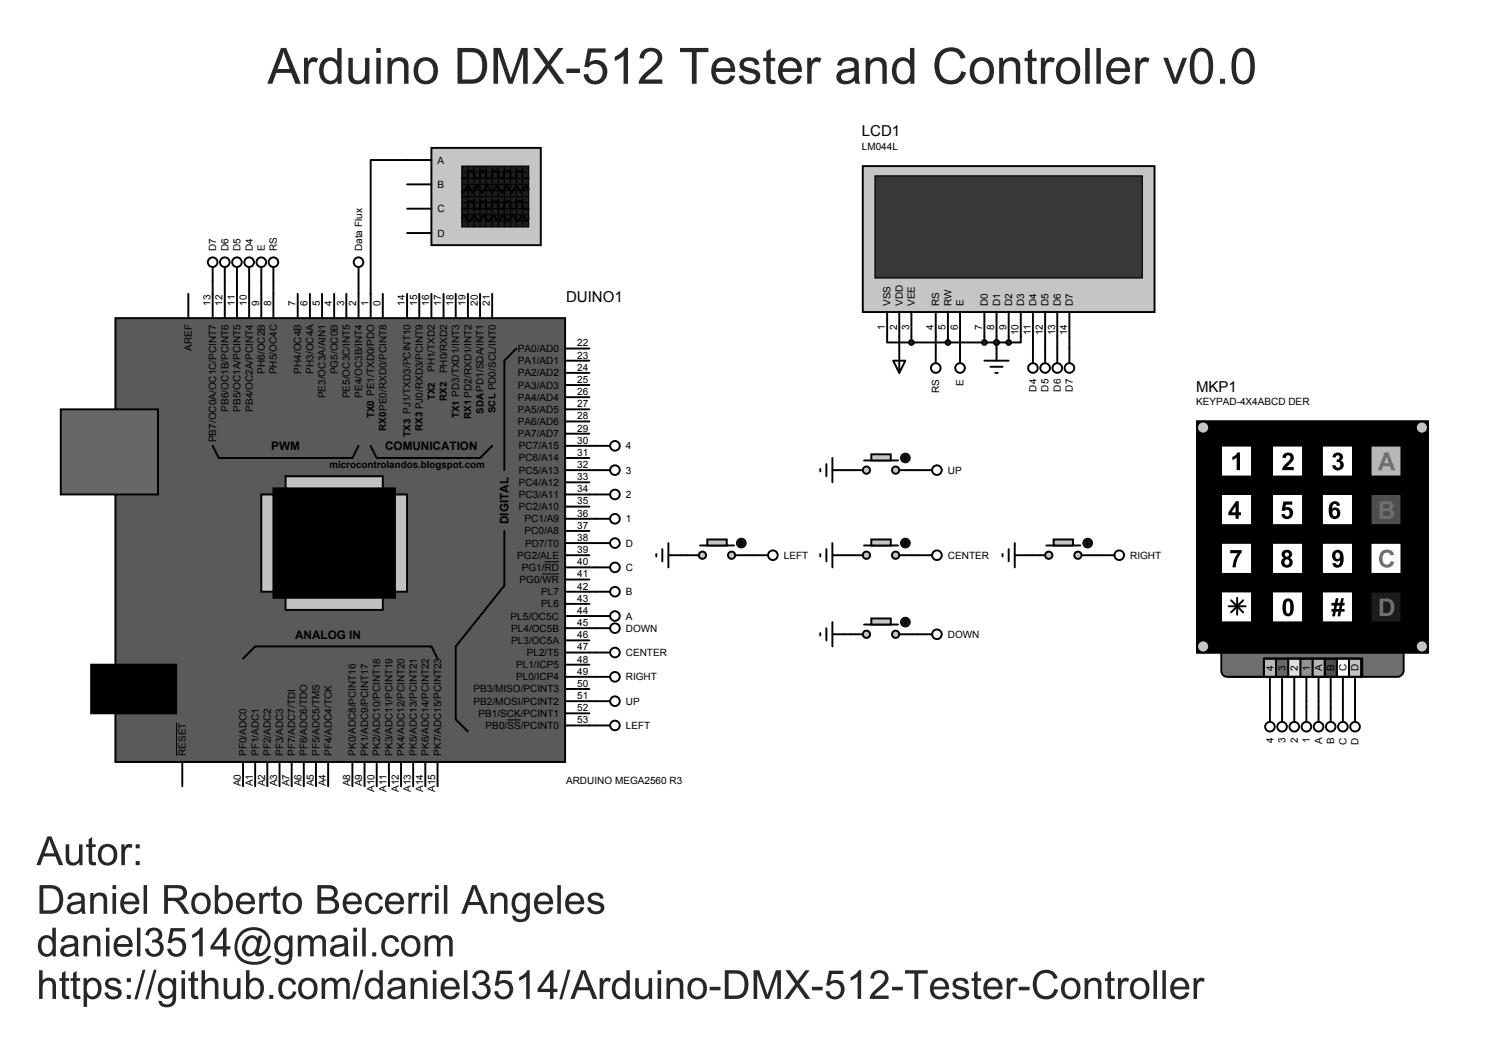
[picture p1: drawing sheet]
<svg xmlns="http://www.w3.org/2000/svg" width="297mm" height="210mm" viewBox="0 0 297 210" stroke-linecap="round" stroke-linejoin="round" font-family="sans-serif">
<defs><g id="words">
<g font-size="3">
<text x="170.5" y="26.9">LCD1</text>
<text x="112" y="59.7">DUINO1</text>
<text x="236.7" y="77.4">MKP1</text>
</g>
<g font-size="2.3">
<text x="53.7" y="89">PWM</text>
<text x="76.2" y="89">COMUNICATION</text>
<text x="100.6" y="103.6" transform="rotate(-90 100.6 103.6)">DIGITAL</text>
<text x="58.4" y="126.3">ANALOG IN</text>
</g>
<g font-size="2">
<text x="170.5" y="29.6">LM044L</text>
<text x="86.6" y="32.3">A</text>
<text x="86.6" y="37.1">B</text>
<text x="86.6" y="42">C</text>
<text x="86.6" y="46.8">D</text>
<text x="42.8" y="49.7" transform="rotate(-90 42.8 49.7)">D7</text>
<text x="45.2" y="49.7" transform="rotate(-90 45.2 49.7)">D6</text>
<text x="47.6" y="49.7" transform="rotate(-90 47.6 49.7)">D5</text>
<text x="50" y="49.7" transform="rotate(-90 50 49.7)">D4</text>
<text x="52.4" y="49.7" transform="rotate(-90 52.4 49.7)">E</text>
<text x="54.8" y="49.7" transform="rotate(-90 54.8 49.7)">RS</text>
<text x="71.6" y="49.7" transform="rotate(-90 71.6 49.7)">Data Flux</text>
<text x="41.6" y="60.5" transform="rotate(-90 41.6 60.5)">13</text>
<text x="44" y="60.5" transform="rotate(-90 44 60.5)">12</text>
<text x="46.4" y="60.5" transform="rotate(-90 46.4 60.5)">11</text>
<text x="48.9" y="60.5" transform="rotate(-90 48.9 60.5)">10</text>
<text x="51.3" y="60.5" transform="rotate(-90 51.3 60.5)">9</text>
<text x="53.7" y="60.5" transform="rotate(-90 53.7 60.5)">8</text>
<text x="58.5" y="60.5" transform="rotate(-90 58.5 60.5)">7</text>
<text x="60.9" y="60.5" transform="rotate(-90 60.9 60.5)">6</text>
<text x="63.3" y="60.5" transform="rotate(-90 63.3 60.5)">5</text>
<text x="65.7" y="60.5" transform="rotate(-90 65.7 60.5)">4</text>
<text x="68.1" y="60.5" transform="rotate(-90 68.1 60.5)">3</text>
<text x="70.5" y="60.5" transform="rotate(-90 70.5 60.5)">2</text>
<text x="72.9" y="60.5" transform="rotate(-90 72.9 60.5)">1</text>
<text x="75.3" y="60.5" transform="rotate(-90 75.3 60.5)">0</text>
<text x="80.1" y="60.5" transform="rotate(-90 80.1 60.5)">14</text>
<text x="82.5" y="60.5" transform="rotate(-90 82.5 60.5)">15</text>
<text x="84.9" y="60.5" transform="rotate(-90 84.9 60.5)">16</text>
<text x="87.3" y="60.5" transform="rotate(-90 87.3 60.5)">17</text>
<text x="89.7" y="60.5" transform="rotate(-90 89.7 60.5)">18</text>
<text x="92.1" y="60.5" transform="rotate(-90 92.1 60.5)">19</text>
<text x="94.5" y="60.5" transform="rotate(-90 94.5 60.5)">20</text>
<text x="96.9" y="60.5" transform="rotate(-90 96.9 60.5)">21</text>
<text x="175.1" y="65.2" transform="rotate(-90 175.1 65.2)">1</text>
<text x="176.2" y="60.5" transform="rotate(-90 176.2 60.5)">VSS</text>
<text x="177.5" y="65.2" transform="rotate(-90 177.5 65.2)">2</text>
<text x="178.6" y="60.5" transform="rotate(-90 178.6 60.5)">VDD</text>
<text x="179.9" y="65.2" transform="rotate(-90 179.9 65.2)">3</text>
<text x="181" y="60.5" transform="rotate(-90 181 60.5)">VEE</text>
<text x="184.7" y="65.2" transform="rotate(-90 184.7 65.2)">4</text>
<text x="185.9" y="60.5" transform="rotate(-90 185.9 60.5)">RS</text>
<text x="187.1" y="65.2" transform="rotate(-90 187.1 65.2)">5</text>
<text x="188.3" y="60.5" transform="rotate(-90 188.3 60.5)">RW</text>
<text x="189.5" y="65.2" transform="rotate(-90 189.5 65.2)">6</text>
<text x="190.7" y="60.5" transform="rotate(-90 190.7 60.5)">E</text>
<text x="194.3" y="65.2" transform="rotate(-90 194.3 65.2)">7</text>
<text x="195.5" y="60.5" transform="rotate(-90 195.5 60.5)">D0</text>
<text x="196.7" y="65.2" transform="rotate(-90 196.7 65.2)">8</text>
<text x="197.9" y="60.5" transform="rotate(-90 197.9 60.5)">D1</text>
<text x="199.1" y="65.2" transform="rotate(-90 199.1 65.2)">9</text>
<text x="200.3" y="60.5" transform="rotate(-90 200.3 60.5)">D2</text>
<text x="202.7" y="60.5" transform="rotate(-90 202.7 60.5)">D3</text>
<text x="205.1" y="60.5" transform="rotate(-90 205.1 60.5)">D4</text>
<text x="207.5" y="60.5" transform="rotate(-90 207.5 60.5)">D5</text>
<text x="209.9" y="60.5" transform="rotate(-90 209.9 60.5)">D6</text>
<text x="212.3" y="60.5" transform="rotate(-90 212.3 60.5)">D7</text>
<text x="38" y="69.4" transform="rotate(-90 38 69.4)">AREF</text>
<text x="102.5" y="69.6">PA0/AD0</text>
<text x="114.2" y="68.5">22</text>
<text x="114.2" y="70.9">23</text>
<text x="201.5" y="66.3" transform="rotate(-90 201.5 66.3)">10</text>
<text x="203.9" y="66.3" transform="rotate(-90 203.9 66.3)">11</text>
<text x="206.4" y="66.3" transform="rotate(-90 206.4 66.3)">12</text>
<text x="208.8" y="66.3" transform="rotate(-90 208.8 66.3)">13</text>
<text x="211.2" y="66.3" transform="rotate(-90 211.2 66.3)">14</text>
<text x="52.4" y="73.9" transform="rotate(-90 52.4 73.9)">PH6/OC2B</text>
<text x="54.8" y="74" transform="rotate(-90 54.8 74)">PH5/OC4C</text>
<text x="59.6" y="73.9" transform="rotate(-90 59.6 73.9)">PH4/OC4B</text>
<text x="62" y="73.9" transform="rotate(-90 62 73.9)">PH3/OC4A</text>
<text x="66.8" y="74" transform="rotate(-90 66.8 74)">PG5/OC0B</text>
<text x="86.1" y="73.6" transform="rotate(-90 86.1 73.6)">PH1/TXD2</text>
<text x="88.5" y="73.8" transform="rotate(-90 88.5 73.8)">PH0/RXD2</text>
<text x="102.5" y="72">PA1/AD1</text>
<text x="102.5" y="74.4">PA2/AD2</text>
<text x="102.5" y="76.8">PA3/AD3</text>
<text x="114.2" y="73.3">24</text>
<text x="114.2" y="75.7">25</text>
<text x="185.9" y="77.7" transform="rotate(-90 185.9 77.7)">RS</text>
<text x="190.7" y="76.3" transform="rotate(-90 190.7 76.3)">E</text>
<text x="205.1" y="77.5" transform="rotate(-90 205.1 77.5)">D4</text>
<text x="207.5" y="77.5" transform="rotate(-90 207.5 77.5)">D5</text>
<text x="209.9" y="77.5" transform="rotate(-90 209.9 77.5)">D6</text>
<text x="212.3" y="77.5" transform="rotate(-90 212.3 77.5)">D7</text>
<text x="45.2" y="81.4" transform="rotate(-90 45.2 81.4)">PB6/OC1B/PCINT6</text>
<text x="47.6" y="81.4" transform="rotate(-90 47.6 81.4)">PB5/OC1A/PCINT5</text>
<text x="50" y="81.4" transform="rotate(-90 50 81.4)">PB4/OC2A/PCINT4</text>
<text x="64.4" y="78.8" transform="rotate(-90 64.4 78.8)">PE3/OC3A/AIN1</text>
<text x="69.2" y="78.8" transform="rotate(-90 69.2 78.8)">PE5/OC3C/INT5</text>
<text x="71.6" y="78.6" transform="rotate(-90 71.6 78.6)">PE4/OC3B/INT4</text>
<text x="102.5" y="79.2">PA4/AD4</text>
<text x="102.5" y="81.6">PA5/AD5</text>
<text x="114.2" y="78.1">26</text>
<text x="114.2" y="80.5">27</text>
<text x="114.2" y="82.9">28</text>
<text x="236.7" y="80.1">KEYPAD-4X4ABCD DER</text>
<text x="42.8" y="87.4" transform="rotate(-90 42.8 87.4)">PB7/OC0A/OC1C/PCINT7</text>
<text x="102.5" y="84">PA6/AD6</text>
<text x="102.5" y="86.4">PA7/AD7</text>
<text x="102.7" y="88.8">PC7/A15</text>
<text x="114.2" y="85.3">29</text>
<text x="114.2" y="87.7">30</text>
<text x="123.8" y="88.8">4</text>
<text x="102.7" y="91.2">PC6/A14</text>
<text x="102.7" y="93.7">PC5/A13</text>
<text x="114.2" y="90.1">31</text>
<text x="114.2" y="92.5">32</text>
<text x="114.2" y="95">33</text>
<text x="123.8" y="93.7">3</text>
<text x="187.6" y="93.7">UP</text>
<text x="102.7" y="96.1">PC4/A12</text>
<text x="102.7" y="98.5">PC3/A11</text>
<text x="102.7" y="100.9">PC2/A10</text>
<text x="114.2" y="97.4">34</text>
<text x="114.2" y="99.8">35</text>
<text x="123.8" y="98.5">2</text>
<text x="103.8" y="103.3">PC1/A9</text>
<text x="103.8" y="105.7">PC0/A8</text>
<text x="114.2" y="102.2">36</text>
<text x="114.2" y="104.6">37</text>
<text x="114.2" y="107">38</text>
<text x="123.8" y="103.3">1</text>
<text x="102.4" y="110.5">PG2/ALE</text>
<text x="103.3" y="112.9">PG1/RD</text>
<text x="103.9" y="108.1">PD7/T0</text>
<text x="114.2" y="109.4">39</text>
<text x="114.2" y="111.8">40</text>
<text x="123.8" y="112.9">C</text>
<text x="123.8" y="108.1">D</text>
<text x="155.1" y="110.5">LEFT</text>
<text x="187.6" y="110.5">CENTER</text>
<text x="223.6" y="110.5">RIGHT</text>
<text x="102.8" y="115.3">PG0/WR</text>
<text x="107.1" y="117.7">PL7</text>
<text x="114.2" y="114.2">41</text>
<text x="114.2" y="116.6">42</text>
<text x="114.2" y="119">43</text>
<text x="123.8" y="117.7">B</text>
<text x="101" y="122.5">PL5/OC5C</text>
<text x="101.2" y="124.9">PL4/OC5B</text>
<text x="107.1" y="120.1">PL6</text>
<text x="114.2" y="121.4">44</text>
<text x="114.2" y="123.8">45</text>
<text x="123.8" y="124.9">DOWN</text>
<text x="123.8" y="122.5">A</text>
<text x="101.2" y="127.3">PL3/OC5A</text>
<text x="104.2" y="129.7">PL2/T5</text>
<text x="114.2" y="126.2">46</text>
<text x="114.2" y="128.6">47</text>
<text x="114.2" y="131">48</text>
<text x="123.8" y="129.7">CENTER</text>
<text x="187.6" y="126.1">DOWN</text>
<text x="93.7" y="136.9">PB3/MISO/PCINT3</text>
<text x="102.1" y="132.1">PL1/ICP5</text>
<text x="102.1" y="134.5">PL0/ICP4</text>
<text x="114.2" y="133.4">49</text>
<text x="114.2" y="135.8">50</text>
<text x="123.8" y="134.5">RIGHT</text>
<text x="252" y="132.6" transform="rotate(-90 252 132.6)">4</text>
<text x="254.4" y="132.6" transform="rotate(-90 254.4 132.6)">3</text>
<text x="256.8" y="132.6" transform="rotate(-90 256.8 132.6)">2</text>
<text x="259.2" y="132.6" transform="rotate(-90 259.2 132.6)">1</text>
<text x="261.6" y="132.6" transform="rotate(-90 261.6 132.6)">A</text>
<text x="264" y="132.6" transform="rotate(-90 264 132.6)">B</text>
<text x="266.4" y="132.6" transform="rotate(-90 266.4 132.6)">C</text>
<text x="268.8" y="132.6" transform="rotate(-90 268.8 132.6)">D</text>
<text x="93.7" y="139.3">PB2/MOSI/PCINT2</text>
<text x="94.7" y="141.7">PB1/SCK/PCINT1</text>
<text x="114.2" y="138.2">51</text>
<text x="114.2" y="140.6">52</text>
<text x="114.2" y="143">53</text>
<text x="123.8" y="139.3">UP</text>
<text x="36.8" y="149.5" transform="rotate(-90 36.8 149.5)">RESET</text>
<text x="48.8" y="149.5" transform="rotate(-90 48.8 149.5)">PF0/ADC0</text>
<text x="51.2" y="149.5" transform="rotate(-90 51.2 149.5)">PF1/ADC1</text>
<text x="53.6" y="149.5" transform="rotate(-90 53.6 149.5)">PF2/ADC2</text>
<text x="56" y="149.5" transform="rotate(-90 56 149.5)">PF3/ADC3</text>
<text x="58.4" y="149.5" transform="rotate(-90 58.4 149.5)">PF7/ADC7/TDI</text>
<text x="60.8" y="149.5" transform="rotate(-90 60.8 149.5)">PF6/ADC6/TDO</text>
<text x="63.2" y="149.5" transform="rotate(-90 63.2 149.5)">PF5/ADC5/TMS</text>
<text x="65.6" y="149.5" transform="rotate(-90 65.6 149.5)">PF4/ADC4/TCK</text>
<text x="70.4" y="149.5" transform="rotate(-90 70.4 149.5)">PK0/ADC8/PCINT16</text>
<text x="72.8" y="149.5" transform="rotate(-90 72.8 149.5)">PK1/ADC9/PCINT17</text>
<text x="75.2" y="149.5" transform="rotate(-90 75.2 149.5)">PK2/ADC10/PCINT18</text>
<text x="77.6" y="149.5" transform="rotate(-90 77.6 149.5)">PK3/ADC11/PCINT19</text>
<text x="80.1" y="149.5" transform="rotate(-90 80.1 149.5)">PK4/ADC12/PCINT20</text>
<text x="82.5" y="149.5" transform="rotate(-90 82.5 149.5)">PK5/ADC13/PCINT21</text>
<text x="84.9" y="149.5" transform="rotate(-90 84.9 149.5)">PK6/ADC14/PCINT22</text>
<text x="87.3" y="149.5" transform="rotate(-90 87.3 149.5)">PK7/ADC15/PCINT23</text>
<text x="96.1" y="144.1">PB0/SS/PCINT0</text>
<text x="123.8" y="144.1">LEFT</text>
<text x="252" y="147" transform="rotate(-90 252 147)">4</text>
<text x="254.4" y="147" transform="rotate(-90 254.4 147)">3</text>
<text x="256.8" y="147" transform="rotate(-90 256.8 147)">2</text>
<text x="259.2" y="147" transform="rotate(-90 259.2 147)">1</text>
<text x="261.6" y="147.2" transform="rotate(-90 261.6 147.2)">A</text>
<text x="264" y="147.2" transform="rotate(-90 264 147.2)">B</text>
<text x="266.4" y="147.3" transform="rotate(-90 266.4 147.3)">C</text>
<text x="268.8" y="147.3" transform="rotate(-90 268.8 147.3)">D</text>
<text x="47.6" y="155.5" transform="rotate(-90 47.6 155.5)">A0</text>
<text x="50" y="155.5" transform="rotate(-90 50 155.5)">A1</text>
<text x="52.5" y="155.5" transform="rotate(-90 52.5 155.5)">A2</text>
<text x="54.9" y="155.5" transform="rotate(-90 54.9 155.5)">A3</text>
<text x="57.3" y="155.5" transform="rotate(-90 57.3 155.5)">A7</text>
<text x="59.7" y="155.5" transform="rotate(-90 59.7 155.5)">A6</text>
<text x="62.1" y="155.5" transform="rotate(-90 62.1 155.5)">A5</text>
<text x="64.5" y="155.5" transform="rotate(-90 64.5 155.5)">A4</text>
<text x="69.3" y="155.5" transform="rotate(-90 69.3 155.5)">A8</text>
<text x="71.7" y="155.5" transform="rotate(-90 71.7 155.5)">A9</text>
<text x="112" y="155.1">ARDUINO MEGA2560 R3</text>
<text x="74.1" y="156.6" transform="rotate(-90 74.1 156.6)">A10</text>
<text x="76.5" y="156.6" transform="rotate(-90 76.5 156.6)">A11</text>
<text x="78.9" y="156.6" transform="rotate(-90 78.9 156.6)">A12</text>
<text x="81.3" y="156.6" transform="rotate(-90 81.3 156.6)">A13</text>
<text x="83.7" y="156.6" transform="rotate(-90 83.7 156.6)">A14</text>
<text x="86.1" y="156.6" transform="rotate(-90 86.1 156.6)">A15</text>
</g>
<g font-size="1.9">
<text x="74" y="82.7" transform="rotate(-90 74 82.7)">TX0 PE1/TXD0/PDO</text>
<text x="86" y="79.1" transform="rotate(-90 86 79.1)">TX2</text>
<text x="88.4" y="79.2" transform="rotate(-90 88.4 79.2)">RX2</text>
<text x="90.8" y="82.7" transform="rotate(-90 90.8 82.7)">TX1 PD3/TXD1/INT3</text>
<text x="93.3" y="82.8" transform="rotate(-90 93.3 82.8)">RX1 PD2/RXD1/INT2</text>
<text x="95.7" y="81.8" transform="rotate(-90 95.7 81.8)">SDAPD1/SDA/INT1</text>
<text x="98.1" y="81.7" transform="rotate(-90 98.1 81.7)">SCL PD0/SCL/INT0</text>
<text x="76.4" y="85.2" transform="rotate(-90 76.4 85.2)">RX0PE0/RXD0/PCINT8</text>
<text x="81.2" y="86.3" transform="rotate(-90 81.2 86.3)">TX3 PJ1/TXD3/PCINT10</text>
<text x="83.6" y="85.2" transform="rotate(-90 83.6 85.2)">RX3 PJ0/RXD3/PCINT9</text>
<text x="65.2" y="92.5">microcontrolandos.blogspot.com</text>
</g>
</g></defs>
<g fill="none" stroke="#000" stroke-width=".38">
<path d="M80.5 31.6h-7.2v26.5M42.1 55.7v2.4M44.5 55.7v2.4M46.9 55.7v2.4M49.3 55.7v2.4M51.7 55.7v2.4M54.1 55.7v2.4M70.9 55.7v2.4M175.5 66.5v1.2h4.8M177.9 66.5v2.4M180.3 67.7h19.3M180.3 66.5v1.2"/>
<path d="M185.2 66.5v2.4M187.6 66.5v1.2M190 66.5v2.4M194.8 66.5v1.2M197.2 66.5v2.4M199.6 66.5v1.2M202 66.5v1.2h-2.4M204.4 66.5v2.4M206.8 66.5v2.4M209.2 66.5v2.4M211.6 66.5v2.4M116.6 93h1.2"/>
<path d="M116.6 88.2h1.2M116.6 97.8h1.2M167.1 93h1.2M180.3 93h1.2M116.6 102.6h1.2M116.6 117h1.2M116.6 112.2h1.2M116.6 107.4h1.2M134.7 109.8h1.2M147.9 109.8h1.2M167.1 109.8h1.2M180.3 109.8h1.2"/>
<path d="M203.2 109.8h1.2M216.4 109.8h1.2M116.6 138.7h1.2M116.6 124.2h1.2M116.6 133.8h1.2M116.6 129h1.2M116.6 121.8h1.2M167.1 125.4h1.2M180.3 125.4h1.2M251.3 138.7v1.1M253.7 138.7v1.1M256.1 138.7v1.1"/>
<path d="M258.5 138.7v1.1M260.9 138.7v1.1M263.3 138.7v1.1M265.7 138.7v1.1M268.1 138.7v1.1M116.6 143.5h1.2"/>
</g>
<circle cx="197.2" cy="67.7" r=".19" fill="#000"/>
<path d="M22.8 62.9h89v87.8h-89z" fill="#5a5a5a" stroke="#000" stroke-width=".38"/>
<path d="M12 80.9h19.3v16.9h-19.3z" fill="#676767" stroke="#000" stroke-width=".38"/>
<path d="M54.1 96.6h24v21.6h-24zM18 131.4h16.9v9.7h-16.9z" fill="#000" stroke="#000" stroke-width=".38"/>
<path d="M102.2 68.9l-2.4 2.4v21.7M42.1 88.2l1.2 2.4h26.4l1.2-2.4M73.3 88.2l1.2 2.4h20.5l2.4-2.4M99.8 105v10.8l-9.6 12v14.5l2.4 2.4M48.1 130.2l2.4-2.4h34.9l1.2 2.4" fill="none" stroke="#000" stroke-width=".38"/>
<g fill="#c0c0c0" stroke="#000" stroke-width=".38">
<path d="M51.7 97.8h2.4v19.2h-2.4z"/>
<path d="M56.5 94.2h19.2v2.4h-19.2z"/>
<path d="M78.1 97.8h2.4v19.2h-2.4z"/>
<path d="M56.5 118.2h19.2v2.4h-19.2z"/>
</g>
<g fill="none" stroke="#000" stroke-width=".38">
<path d="M37.3 58.1v4.8M42.1 58.1v4.8M44.5 58.1v4.8M46.9 58.1v4.8M49.3 58.1v4.8M51.7 58.1v4.8M54.1 58.1v4.8M58.9 58.1v4.8M61.3 58.1v4.8M63.7 58.1v4.8M66.1 58.1v4.8M68.5 58.1v4.8"/>
<path d="M70.9 58.1v4.8M73.3 58.1v4.8M75.7 58.1v4.8M80.5 58.1v4.8M83 58.1v4.8M85.4 58.1v4.8M87.8 58.1v4.8M90.2 58.1v4.8M92.6 58.1v4.8M95 58.1v4.8M97.4 58.1v4.8M111.8 68.9h4.8"/>
<path d="M111.8 71.3h4.8M111.8 73.7h4.8M111.8 76.1h4.8M111.8 78.5h4.8M111.8 80.9h4.8M111.8 83.3h4.8M111.8 85.8h4.8M111.8 90.6h4.8M111.8 93h4.8M111.8 95.4h4.8M111.8 97.8h4.8M111.8 88.2h4.8"/>
<path d="M111.8 100.2h4.8M111.8 102.6h4.8M111.8 105h4.8M111.8 107.4h4.8M111.8 109.8h4.8M111.8 112.2h4.8M111.8 114.6h4.8M111.8 117h4.8M111.8 119.4h4.8M111.8 121.8h4.8M111.8 124.2h4.8M111.8 126.6h4.8"/>
<path d="M111.8 129h4.8M111.8 131.4h4.8M111.8 133.8h4.8M111.8 136.2h4.8M111.8 138.7h4.8M36.1 150.7v4.8M48.1 150.7v4.8M50.5 150.7v4.8M52.9 150.7v4.8M55.3 150.7v4.8M57.7 150.7v4.8M60.1 150.7v4.8"/>
<path d="M62.5 150.7v4.8M64.9 150.7v4.8M69.7 150.7v4.8M72.1 150.7v4.8M74.5 150.7v4.8M77 150.7v4.8M79.4 150.7v4.8M81.8 150.7v4.8M84.2 150.7v4.8M86.6 150.7v4.8M111.8 141.1h4.8M111.8 143.5h4.8"/>
</g>
<path d="M107.3 113.5h3.3M107.8 111.1h2.8M34.9 142.9v6.6M100.4 142.4h2.6" fill="none" stroke="#000" stroke-width=".2"/>
<path d="M170.7 32.9h57.7v28.8h-57.7z" fill="#c5c5c5" stroke="#000" stroke-width=".38"/>
<path d="M173.1 34.8h52.9v20.2h-52.9z" fill="#383838" stroke="#000" stroke-width=".23"/>
<g fill="none" stroke="#000" stroke-width=".38">
<path d="M175.5 61.7v4.8M177.9 61.7v4.8M180.3 61.7v4.8M185.2 61.7v4.8M187.6 61.7v4.8M190 61.7v4.8M194.8 61.7v4.8M197.2 61.7v4.8M199.6 61.7v4.8M202 61.7v4.8M204.4 61.7v4.8M206.8 61.7v4.8"/>
<path d="M209.2 61.7v4.8M211.6 61.7v4.8"/>
</g>
<path d="M85.4 29.2h21.6v19.3h-21.6z" fill="#c5c5c5" stroke="#000" stroke-width=".38"/>
<path d="M91.4 32.9h13.2v12h-13.2z" fill="#1c1c1c" stroke="#000" stroke-width=".23"/>
<g fill="none" stroke="#000" stroke-width=".2">
<path d="M91.4 36.5h13.2M91.4 34h13.2M91.4 35.3h13.2M91.4 37.7h13.2M91.4 38.9h13.2M92.6 32.9v12M93.8 32.9v12M95 32.9v12M96.2 32.9v12M97.4 32.9v12M98.6 32.9v12M99.8 32.9v12"/>
<path d="M101 32.9v12M102.2 32.9v12M103.4 32.9v12M91.4 40.1h13.2M91.4 41.3h13.2M91.4 42.5h13.2M91.4 43.7h13.2"/>
</g>
<g fill="none" stroke="#000" stroke-width=".38">
<path d="M80.5 31.6h4.9M80.5 36.5h4.9M91.4 35.3h1.2v-1.5h1.2v1.5h1.2v-1.5h1.2v1.5h1.2v-1.5h1.2v1.5h1.2v-1.5h1.2v1.5h1.2v-1.5h1.2v1.5h1.2M104.6 37.4l-.5-.7-.9 1.4-1-1.4-1 1.4-.9-1.4-1 1.4-.9-1.4-1 1.4-1-1.4-.9 1.4-1-1.4-1 1.4-.9-1.4-1 1.4-.2-.2M80.5 41.3h4.9M80.5 46.1h4.9M91.4 43.2l.5-.5 .9 1 1-1 .9 1 1-1 1 1 .9-1 1 1 1-1 .9 1 1-1 .9 1 1-1 1 1 .2-.5M91.4 41.3h1.2v-1.5h1.2v1.5h1.2v-1.5h1.2v1.5h1.2v-1.5h1.2v1.5h1.2v-1.5h1.2v1.5h1.2v-1.5h1.2v1.5h1.2M176.7 71.3h2.4l-1.2 2.4zM177.9 68.9v4.8M194.8 71.3h4.8M196 72.5h2.4"/>
<path d="M196.9 73.7h.5M197.2 68.9v2.4M162.3 92.7v.5M163.5 91.8v2.4M164.7 93h2.4M164.7 90.6v4.8M181.5 93h2.9M129.9 109.5v.5M131.1 108.6v2.4M132.3 109.8h2.4M132.3 107.4v4.8M149.1 109.8h2.9"/>
<path d="M162.3 109.5v.5M163.5 108.6v2.4M164.7 109.8h2.4M164.7 107.4v4.8M181.5 109.8h2.9M198.4 109.5v.5M199.6 108.6v2.4M200.8 109.8h2.4M200.8 107.4v4.8M217.6 109.8h2.9M117.8 138.7h2.9M117.8 124.2h2.9"/>
<path d="M117.8 133.8h2.9M117.8 129h2.9M162.3 125.2v.5M163.5 124.2v2.4M164.7 123v4.8M164.7 125.4h2.4M181.5 125.4h2.9M117.8 143.5h2.9"/>
<circle cx="185.4" cy="93" r=".95"/>
<circle cx="152.9" cy="109.8" r=".95"/>
<circle cx="185.4" cy="109.8" r=".95"/>
<circle cx="221.5" cy="109.8" r=".95"/>
<circle cx="121.7" cy="133.8" r=".95"/>
<circle cx="121.7" cy="138.7" r=".95"/>
<circle cx="121.7" cy="124.2" r=".95"/>
<circle cx="121.7" cy="129" r=".95"/>
<circle cx="185.4" cy="125.4" r=".95"/>
<circle cx="121.7" cy="143.5" r=".95"/>
</g>
<g fill="#c5c5c5" stroke="#000" stroke-width=".38">
<circle cx="177.2" cy="93" r=".72"/>
<circle cx="171.4" cy="93" r=".72"/>
</g>
<path d="M171 91h6.7" fill="none" stroke="#000" stroke-width=".38"/>
<path d="M172.4 89.8h3.9v1.2h-3.9z" fill="#c5c5c5" stroke="#000" stroke-width=".38"/>
<path d="M168.3 93h2.4M177.9 93h2.4" fill="none" stroke="#000" stroke-width=".38"/>
<circle cx="179.1" cy="90.6" r=".95" fill="#131313" stroke="#000" stroke-width=".2"/>
<path d="M178.9 90.8l.2 .2M179.1 90.1v.9M179.1 90.1l-.2 .2M179.1 90.1l.3 .2M179.4 90.8l-.3 .2" fill="none" stroke="#000" stroke-width=".2"/>
<g fill="#c5c5c5" stroke="#000" stroke-width=".38">
<circle cx="144.8" cy="109.8" r=".72"/>
<circle cx="139" cy="109.8" r=".72"/>
</g>
<path d="M138.5 107.9h6.7" fill="none" stroke="#000" stroke-width=".38"/>
<path d="M140 106.7h3.8v1.2h-3.8z" fill="#c5c5c5" stroke="#000" stroke-width=".38"/>
<path d="M135.9 109.8h2.4M145.5 109.8h2.4" fill="none" stroke="#000" stroke-width=".38"/>
<circle cx="146.7" cy="107.4" r=".95" fill="#131313" stroke="#000" stroke-width=".2"/>
<path d="M146.4 107.6l.3 .3M146.7 106.9v1M146.7 106.9l-.3 .2M146.7 106.9l.2 .2M146.9 107.6l-.2 .3" fill="none" stroke="#000" stroke-width=".2"/>
<g fill="#c5c5c5" stroke="#000" stroke-width=".38">
<circle cx="177.2" cy="109.8" r=".72"/>
<circle cx="171.4" cy="109.8" r=".72"/>
</g>
<path d="M171 107.9h6.7" fill="none" stroke="#000" stroke-width=".38"/>
<path d="M172.4 106.7h3.9v1.2h-3.9z" fill="#c5c5c5" stroke="#000" stroke-width=".38"/>
<path d="M168.3 109.8h2.4M177.9 109.8h2.4" fill="none" stroke="#000" stroke-width=".38"/>
<circle cx="179.1" cy="107.4" r=".95" fill="#131313" stroke="#000" stroke-width=".2"/>
<path d="M178.9 107.6l.2 .3M179.1 106.9v1M179.1 106.9l-.2 .2M179.1 106.9l.3 .2M179.4 107.6l-.3 .3" fill="none" stroke="#000" stroke-width=".2"/>
<g fill="#c5c5c5" stroke="#000" stroke-width=".38">
<circle cx="213.3" cy="109.8" r=".72"/>
<circle cx="207.5" cy="109.8" r=".72"/>
</g>
<path d="M207 107.9h6.8" fill="none" stroke="#000" stroke-width=".38"/>
<path d="M208.5 106.7h3.8v1.2h-3.8z" fill="#c5c5c5" stroke="#000" stroke-width=".38"/>
<path d="M204.4 109.8h2.4M214 109.8h2.4" fill="none" stroke="#000" stroke-width=".38"/>
<circle cx="215.2" cy="107.4" r=".95" fill="#131313" stroke="#000" stroke-width=".2"/>
<path d="M215 107.6l.2 .3M215.2 106.9v1M215.2 106.9l-.2 .2M215.2 106.9l.3 .2M215.5 107.6l-.3 .3" fill="none" stroke="#000" stroke-width=".2"/>
<g fill="#c5c5c5" stroke="#000" stroke-width=".38">
<circle cx="177.2" cy="125.4" r=".72"/>
<circle cx="171.4" cy="125.4" r=".72"/>
</g>
<path d="M171 123.5h6.7" fill="none" stroke="#000" stroke-width=".38"/>
<path d="M172.4 122.3h3.9v1.2h-3.9z" fill="#c5c5c5" stroke="#000" stroke-width=".38"/>
<path d="M168.3 125.4h2.4M177.9 125.4h2.4" fill="none" stroke="#000" stroke-width=".38"/>
<circle cx="179.1" cy="123" r=".95" fill="#131313" stroke="#000" stroke-width=".2"/>
<path d="M178.9 123.3l.2 .2M179.1 122.5v1M179.1 122.5l-.2 .3M179.1 122.5l.3 .3M179.4 123.3l-.3 .2" fill="none" stroke="#000" stroke-width=".2"/>
<g fill="none" stroke="#000" stroke-width=".38">
<path d="M70.9 52.8v2.9"/>
<circle cx="70.9" cy="51.8" r=".95"/>
</g>
<g fill="#262626" stroke="#000" stroke-width=".38">
<circle cx="199.6" cy="67.7" r=".48"/>
<circle cx="197.2" cy="67.7" r=".48"/>
<circle cx="180.3" cy="67.7" r=".48"/>
<circle cx="187.6" cy="67.7" r=".48"/>
</g>
<g fill="none" stroke="#000" stroke-width=".38">
<path d="M185.2 68.9v2.9M190 68.9v2.9M204.4 68.9v2.9M206.8 68.9v2.9M209.2 68.9v2.9M211.6 68.9v2.9"/>
<circle cx="185.2" cy="72.8" r=".95"/>
<circle cx="190" cy="72.8" r=".95"/>
<circle cx="204.4" cy="72.8" r=".95"/>
<circle cx="206.8" cy="72.8" r=".95"/>
<circle cx="209.2" cy="72.8" r=".95"/>
<circle cx="211.6" cy="72.8" r=".95"/>
</g>
<g fill="#262626" stroke="#000" stroke-width=".38">
<circle cx="197.2" cy="67.7" r=".48"/>
<circle cx="194.8" cy="67.7" r=".48"/>
</g>
<g fill="none" stroke="#000" stroke-width=".38">
<path d="M42.1 52.8v2.9M44.5 52.8v2.9M46.9 52.8v2.9M49.3 52.8v2.9M51.7 52.8v2.9M54.1 52.8v2.9M117.8 88.2h2.9M117.8 93h2.9M117.8 97.8h2.9M117.8 102.6h2.9M117.8 117h2.9M117.8 112.2h2.9"/>
<path d="M117.8 107.4h2.9M117.8 121.8h2.9M251.3 139.8v2.9M253.7 139.8v2.9M256.1 139.8v2.9M258.5 139.8v2.9M260.9 139.8v2.9M263.3 139.8v2.9M265.7 139.8v2.9M268.1 139.8v2.9"/>
<circle cx="42.1" cy="51.8" r=".95"/>
<circle cx="44.5" cy="51.8" r=".95"/>
<circle cx="46.9" cy="51.8" r=".95"/>
<circle cx="49.3" cy="51.8" r=".95"/>
<circle cx="51.7" cy="51.8" r=".95"/>
<circle cx="54.1" cy="51.8" r=".95"/>
<circle cx="121.7" cy="97.8" r=".95"/>
<circle cx="121.7" cy="88.2" r=".95"/>
<circle cx="121.7" cy="93" r=".95"/>
<circle cx="121.7" cy="102.6" r=".95"/>
<circle cx="121.7" cy="107.4" r=".95"/>
<circle cx="121.7" cy="117" r=".95"/>
<circle cx="121.7" cy="112.2" r=".95"/>
<circle cx="121.7" cy="121.8" r=".95"/>
<circle cx="251.3" cy="143.7" r=".95"/>
<circle cx="253.7" cy="143.7" r=".95"/>
<circle cx="256.1" cy="143.7" r=".95"/>
<circle cx="258.5" cy="143.7" r=".95"/>
<circle cx="260.9" cy="143.7" r=".95"/>
<circle cx="263.3" cy="143.7" r=".95"/>
<circle cx="265.7" cy="143.7" r=".95"/>
<circle cx="268.1" cy="143.7" r=".95"/>
</g>
<path d="M238.1 87a2.58 2.58 0 0 0 2.4-2.4h13.2v1.2h2.4v-1.2h22.6a2.65 2.65 0 0 0 2.6 2.8v36.8a2.59 2.59 0 0 0-2.4 2.4h-1.2v6a1.3 1.3 0 0 1-1.2 1.2h-33.6a1.14 1.14 0 0 1-1.2-1.2v-6h-1.2a2.59 2.59 0 0 0-2.4-2.4z" fill="#717171" stroke="#000" stroke-width=".38"/>
<g fill="none" stroke="#000" stroke-width=".38">
<path d="M242.6 90.1h3.6M242.6 99.7h3.6M243.8 88.9h3.6v4.8h-3.6M243.8 91.3h3.6M243.8 98.5h3.6v4.8h-3.6M246.2 87.7h-3.6v4.8h3.6M246.2 97.3h-3.6v4.8h3.6M253 90.1h3.6M253 99.7h3.6M254.2 88.9h3.6v4.8h-3.6M254.2 91.3h3.6M254.2 98.5h3.6v4.8h-3.6"/>
<path d="M256.6 87.7h-3.6v4.8h3.6M256.6 97.3h-3.6v4.8h3.6M262.8 90.1h3.6M262.8 99.7h3.6M264 88.9h3.6v4.8h-3.6M264 91.3h3.6M264 98.5h3.6v4.8h-3.6M266.4 87.7h-3.6v4.8h3.6M266.4 97.3h-3.6v4.8h3.6M242.6 109.3h3.6M242.6 118.9h3.6M243.8 108.1h3.6v4.8h-3.6"/>
<path d="M243.8 117.7h3.6v4.8h-3.6M243.8 100.9h3.6M243.8 110.5h3.6M246.2 106.9h-3.6v4.8h3.6M246.2 116.5h-3.6v4.8h3.6M253 109.3h3.6M253 118.9h3.6M254.2 108.1h3.6v4.8h-3.6M254.2 117.7h3.6v4.8h-3.6M254.2 100.9h3.6M254.2 110.5h3.6M256.6 106.9h-3.6v4.8h3.6"/>
<path d="M256.6 116.5h-3.6v4.8h3.6M262.8 109.3h3.6M262.8 118.9h3.6M264 108.1h3.6v4.8h-3.6M264 117.7h3.6v4.8h-3.6M264 100.9h3.6M264 110.5h3.6M266.4 106.9h-3.6v4.8h3.6M266.4 116.5h-3.6v4.8h3.6M243.8 120.1h3.6M254.2 120.1h3.6M264 120.1h3.6"/>
</g>
<path d="M266.9 130.2h2.4v3.6h-2.4z" fill="#c2c2c2" stroke="#000" stroke-width=".38"/>
<path d="M264.5 130.2h2.4v3.6h-2.4z" fill="#fff" stroke="#000" stroke-width=".38"/>
<path d="M262.1 130.2h2.4v3.6h-2.4z" fill="#4d4d4d" stroke="#000" stroke-width=".38"/>
<path d="M259.7 130.2h2.4v3.6h-2.4z" fill="#b3b3b3" stroke="#000" stroke-width=".38"/>
<path d="M257.3 130.2h2.4v3.6h-2.4z" fill="#969696" stroke="#000" stroke-width=".38"/>
<path d="M254.9 130.2h2.4v3.6h-2.4z" fill="#e3e3e3" stroke="#000" stroke-width=".38"/>
<path d="M252.5 130.2h2.4v3.6h-2.4z" fill="#696969" stroke="#000" stroke-width=".38"/>
<path d="M250.1 130.2h2.4v3.6h-2.4z" fill="#b9b9b9" stroke="#000" stroke-width=".38"/>
<path d="M236.9 83.3h45.6v45.7h-45.6z" fill="#000" stroke="#000" stroke-width=".38"/>
<g fill="#fff" stroke="#000" stroke-width=".2">
<path d="M241.7 117h6v6h-6z"/>
<path d="M251.8 117h6v6h-6z"/>
<path d="M261.6 117h6v6h-6z"/>
<path d="M241.7 107.4h6v6h-6z"/>
<path d="M251.8 107.4h6v6h-6z"/>
<path d="M261.6 107.4h6v6h-6z"/>
<path d="M241.7 97.8h6v6h-6z"/>
<path d="M251.8 97.8h6v6h-6z"/>
<path d="M261.6 97.8h6v6h-6z"/>
<path d="M241.7 88.2h6v6h-6z"/>
<path d="M251.8 88.2h6v6h-6z"/>
<path d="M261.6 88.2h6v6h-6z"/>
</g>
<path d="M241.7 88.2h6v6h-6zM241.7 97.8h6v6h-6zM251.8 88.2h6v6h-6zM251.8 97.8h6v6h-6zM261.6 88.2h6v6h-6zM261.6 97.8h6v6h-6zM241.7 107.4h6v6h-6zM241.7 117h6v6h-6zM251.8 107.4h6v6h-6zM251.8 117h6v6h-6zM261.6 107.4h6v6h-6zM261.6 117h6v6h-6z" fill="none" stroke="#000" stroke-width=".2"/>
<g fill="#000">
<path d="M243.8 90.4l.6-.4 .4-.5h.6v3.5h-.7v-2.5l-.9 .5zM254.1 89.7a1.15 1.15 0 0 1 1.7 .2 1.15 1.15 0 0 1-.4 1.7l-.7 .8h1.3v.6h-2.3a4.1 4.1 0 0 1 1.5-2.1 .49 .49 0 0 0-.1-.8 .49 .49 0 0 0-.7 .5l-.7-.1zM263.9 89.8a1.02 1.02 0 0 1 1.2-.2 1.02 1.02 0 0 1 .6 1.1l-.5 .4a1 1 0 0 1 .7 1.2 1 1 0 0 1-1.2 .7l-.5-.1-.5-.6-.1-.3h.6a.52 .52 0 0 0 .7 .4 .52 .52 0 0 0 .4-.7 .52 .52 0 0 0-.7-.3h-.2l.1-.5a.42 .42 0 0 0 .6-.3 .42 .42 0 0 0-.4-.6 .42 .42 0 0 0-.4 .5l-.7-.1zM243.4 108.8h2.3v.5a4.6 4.6 0 0 0-1.2 2.9h-.6a5 5 0 0 1 1-2.8h-1.5zM253.9 99.2h1.8v.6h-1.3l-.1 .6a1.18 1.18 0 0 1 1.5 1.4 1.18 1.18 0 0 1-1.9 .6l-.4-.7 .7-.1a.54 .54 0 0 0 .7 .5 .54 .54 0 0 0 .2-.9l-.1-.2-.3-.2-.6 .2h-.5z"/>
<path d="M263.2 99.5a1.05 1.05 0 0 1 1.1-.4 1.05 1.05 0 0 1 .8 .9h-.6l-.2-.3a.68 .68 0 0 0-.7 .9 1.01 1.01 0 0 1 1.3 0 1.01 1.01 0 0 1 .3 1.2 1.15 1.15 0 0 1-1.4 .8 1.15 1.15 0 0 1-.9-1.3l.1-1.2zM263.8 101a.59 .59 0 0 0-.1 .7 .59 .59 0 0 0 .7 .2 .59 .59 0 0 0 .1-.7 .59 .59 0 0 0-.7-.2z"/>
<path d="M244.6 99.1h.5v2.2h.4v.6h-.4v.7h-.6v-.7h-1.4v-.6zM244.5 100.1l-.8 1.2h.8z"/>
<path d="M253.9 109a1.03 1.03 0 0 1 1.2-.2 1.03 1.03 0 0 1 .5 1.1l-.4 .4a1.06 1.06 0 0 1 .4 1.5 1.06 1.06 0 0 1-1.5 .3 .99 .99 0 0 1-.6-.9 .99 .99 0 0 1 .6-.9 .8 .8 0 0 1-.2-1.3zM254.2 109.7a.45 .45 0 0 0 .9 0 .45 .45 0 0 0-.9 0zM254.2 111.2a.52 .52 0 0 0 1 0 .52 .52 0 0 0-1 0z"/>
<path d="M254.1 118.7a1.1 1.1 0 0 1 1.3-.2 1.1 1.1 0 0 1 .6 1.2v.9a1.12 1.12 0 0 1-1.1 1.3 1.12 1.12 0 0 1-1.1-1.3v-1.3zM254.7 119a2.74 2.74 0 0 0 .1 2.3h.2a2.45 2.45 0 0 0 0-2.4z"/>
<path d="M263.9 109a1.18 1.18 0 0 1 1.3-.2 1.18 1.18 0 0 1 .7 1.2 1.7 1.7 0 0 1-1 2.2h-.5l-.5-.2-.3-.6 .7-.1 .2 .4a.69 .69 0 0 0 .7-1 1.07 1.07 0 0 1-1.5-.2 1.07 1.07 0 0 1 .2-1.5zM264.3 109.4a.59 .59 0 0 0-.1 .8 .59 .59 0 0 0 .8 .2 .6 .6 0 0 0 .1-.8 .6 .6 0 0 0-.8-.2z"/>
<path d="M264.3 118.3h.5l-.1 .9h.5l.2-.9h.5l-.2 .9h.3v.5h-.4l-.1 .7h.5v.5h-.6l-.2 1h-.5l.1-1h-.5l-.2 1h-.5l.2-1h-.3v-.5h.4l.1-.7h-.5v-.5h.6zM264.6 119.7l-.2 .7h.5l.2-.7z"/>
</g>
<path d="M236.9 83.3h45.6v45.7h-45.6zM243.1 119.9h3.4M243.6 118.7l2.4 2.4M244.8 118.2v3.4M246 118.7l-2.4 2.4M243.1 133.8h26.5v-3.6h-19.5v3.6" fill="none" stroke="#000" stroke-width=".38"/>
<g fill="#c5c5c5" stroke="#000" stroke-width=".38">
<circle cx="238.1" cy="127.8" r="1.2"/>
<circle cx="281.3" cy="127.8" r="1.2"/>
<circle cx="281.3" cy="84.6" r="1.2"/>
<circle cx="238.1" cy="84.6" r="1.2"/>
</g>
<g fill="none" stroke="#000" stroke-width=".38">
<path d="M241.4 97.5h6.5v6.5h-6.5zM241.4 87.9h6.5v6.5h-6.5zM251.5 97.5h6.5v6.5h-6.5zM251.5 87.9h6.5v6.5h-6.5zM261.4 97.5h6.5v6.5h-6.5zM261.4 87.9h6.5v6.5h-6.5zM272.4 90.1h3.7M272.4 99.7h3.7M273.6 88.9h3.7v4.8h-3.7M273.6 91.3h3.7M273.6 98.5h3.7v4.8h-3.7M276.1 87.7h-3.7v4.8h3.7"/>
<path d="M276.1 97.3h-3.7v4.8h3.7M241.4 116.8h6.5v6.5h-6.5zM241.4 107.1h6.5v6.5h-6.5zM251.5 116.8h6.5v6.5h-6.5zM251.5 107.1h6.5v6.5h-6.5zM261.4 116.8h6.5v6.5h-6.5zM261.4 107.1h6.5v6.5h-6.5zM272.4 109.3h3.7M272.4 118.9h3.7M273.6 108.1h3.7v4.8h-3.7M273.6 117.7h3.7v4.8h-3.7M273.6 100.9h3.7"/>
<path d="M273.6 110.5h3.7M276.1 106.9h-3.7v4.8h3.7M276.1 116.5h-3.7v4.8h3.7M273.6 120.1h3.7"/>
</g>
<path d="M271.2 117h6.1v6h-6.1z" fill="#1c1c1c" stroke="#000" stroke-width=".2"/>
<path d="M271.2 107.4h6.1v6h-6.1z" fill="#fff" stroke="#000" stroke-width=".2"/>
<path d="M271.2 97.8h6.1v6h-6.1z" fill="#4d4d4d" stroke="#000" stroke-width=".2"/>
<path d="M271.2 88.2h6.1v6h-6.1z" fill="#b3b3b3" stroke="#000" stroke-width=".2"/>
<path d="M271.2 94.2v-6h6.1v6M271.2 103.8v-6h6.1v6M271.2 107.4v6h6.1v-6M271.2 117v6h6.1v-6" fill="none" stroke="#000" stroke-width=".2"/>
<g fill="#727272">
<path d="M273.3 109.1a1.52 1.52 0 0 1 2.6 .6l-.7 .2a.85 .85 0 0 0-1.1-.6 .85 .85 0 0 0-.5 1.1 .87 .87 0 0 0 .3 1.1 .87 .87 0 0 0 1.1-.2l.2-.4 .7 .2a1.59 1.59 0 0 1-2.1 1.1 1.59 1.59 0 0 1-.9-2.1z"/>
<path d="M274 89.5h.7l1.4 3.5h-.8l-.3-.8h-1.3l-.3 .8h-.8zM274.3 90.3l-.4 1.3h.9z"/>
<path d="M273 99.1h1.4a.93 .93 0 0 1 1.1 .4 .93 .93 0 0 1-.1 1.2h-.2a.98 .98 0 0 1 .6 1.3 .98 .98 0 0 1-1.2 .6h-1.6zM273.7 99.7v.8h.4a.55 .55 0 0 0 .7 0 .55 .55 0 0 0 .1-.7zM273.7 101.1v.9h.6a.52 .52 0 0 0 .8-.2 .52 .52 0 0 0-.2-.7z"/>
<path d="M273 118.4h1.3a1.62 1.62 0 0 1 1.5 2.2 1.37 1.37 0 0 1-1.5 1.2h-1.3zM273.7 118.9v2.3h.5a.85 .85 0 0 0 1-1.1 .93 .93 0 0 0-1.2-1.2z"/>
</g>
<path d="M271.2 94.2h6.1M271.2 103.8h6.1M271.2 107.4h6.1M271.2 117h6.1" fill="none" stroke="#000" stroke-width=".2"/>
<path d="M271 97.5h6.5v6.5h-6.5zM271 87.9h6.5v6.5h-6.5zM271 116.8h6.5v6.5h-6.5zM271 107.1h6.5v6.5h-6.5zM251.3 133.8v4.9M253.7 133.8v4.9M256.1 133.8v4.9M258.5 133.8v4.9M260.9 133.8v4.9M263.3 133.8v4.9M265.7 133.8v4.9M268.1 133.8v4.9" fill="none" stroke="#000" stroke-width=".38"/>
<g fill="#272727">
<path d="M55.6 9.5h1l2.9 7.1h-1l-.9-2.2h-2.9l-.8 2.2h-1zM56.1 10.2l-1.2 3.5h2.4zM60.1 11.4h.8v.8a1.25 1.25 0 0 1 2-.6l-.3 .8a1 1 0 0 0-1.1 0 1 1 0 0 0-.4 1l-.1 3.2h-.9zM63.9 11.8a1.92 1.92 0 0 1 2.8 .2v-2.5h.9v7.1h-.8v-.7a2.07 2.07 0 0 1-2.4 .6 2.07 2.07 0 0 1-1.2-2.1 3.1 3.1 0 0 1 .7-2.6zM64.4 12.5a2.51 2.51 0 0 0 .5 3.3 1.44 1.44 0 0 0 1.5-.3 1.44 1.44 0 0 0 .4-1.4 1.59 1.59 0 0 0-1.7-2zM68.9 11.4h.9v2.9a1.2 1.2 0 0 0 1.1 1.6 1.4 1.4 0 0 0 1.3-1.7v-2.8h.9v5.2h-.8v-.8a1.82 1.82 0 0 1-2.2 .8 1.82 1.82 0 0 1-1.2-2zM74.5 9.5h.8v1h-.8zM74.5 11.4h.8v5.2h-.8zM76.7 11.4h.7v.8a1.83 1.83 0 0 1 2.3-.8 1.83 1.83 0 0 1 1.1 2v3.2h-.8v-3.2a1.21 1.21 0 0 0-1.2-1.4 1.21 1.21 0 0 0-1.2 1.3l-.1 3.3h-.8zM82.6 11.9a2.47 2.47 0 0 1 3-.2 2.47 2.47 0 0 1 1 2.7 2.41 2.41 0 0 1-2.6 2.3 2.41 2.41 0 0 1-2.2-2.7 2.74 2.74 0 0 1 .8-2.1zM83.2 12.5a2.41 2.41 0 0 0 .4 3.3 1.59 1.59 0 0 0 2.2-1.8 1.54 1.54 0 0 0-.8-1.8 1.54 1.54 0 0 0-1.8 .3zM90.5 9.5h2.5a3 3 0 0 1 3.4 3.5 3.1 3.1 0 0 1-3.3 3.6h-2.6zM91.5 10.3v5.4h1.5a2.1 2.1 0 0 0 2.4-2.3 2.52 2.52 0 0 0-1.4-3zM97.7 9.5h1.4l2 6 2.1-6h1.2v7.1h-.9v-6l-2 6h-.9l-2-6.1v6.1h-.9zM105.5 9.5h1.1l1.9 2.7 2-2.7h1l-2.5 3.3 2.7 3.8h-1.2l-2.1-3-2.1 3h-1.1l2.7-3.7zM112.1 13.6h2.7v.8h-2.7zM116.3 9.6h3.5v.8h-2.8l-.4 1.9a2.32 2.32 0 0 1 3.1 .4 2.32 2.32 0 0 1-.1 3.1 2.33 2.33 0 0 1-2.4 .8 2.33 2.33 0 0 1-1.7-1.9l.9-.1a1.44 1.44 0 0 0 1.6 1.4 1.44 1.44 0 0 0 1.2-1.8 1.52 1.52 0 0 0-1-1.5 1.52 1.52 0 0 0-1.8 .6l-.8-.1zM121.6 11.2a4.5 4.5 0 0 0 2.1-1.7h.6v7.1h-.9v-5.6l-1.8 1.1zM127.2 10a2.3 2.3 0 0 1 3.8 1.4 4.2 4.2 0 0 1-2 3l-1.4 1.3h3.5v.9h-4.7a3.5 3.5 0 0 1 1.8-2.7 4.3 4.3 0 0 0 2-2.5 1.36 1.36 0 0 0-1.5-1.2 1.36 1.36 0 0 0-1.3 1.4l-.9-.1a2.24 2.24 0 0 1 .7-1.5zM134.6 9.5h5.6v.8h-2.4v6.3h-.9v-6.3h-2.3zM141.4 12a2.4 2.4 0 0 1 2.9-.4 2.4 2.4 0 0 1 1.2 2.6h-3.9a1.49 1.49 0 0 0 1.2 1.7 1.49 1.49 0 0 0 1.7-1l.9 .1a2.45 2.45 0 0 1-3 1.6 2.45 2.45 0 0 1-1.6-3.1l.2-.8zM142.1 12.4l-.3 .5-.1 .6h2.8a1.41 1.41 0 0 0-.8-1.4 1.41 1.41 0 0 0-1.6 .3zM146.7 11.8a2.43 2.43 0 0 1 3.4 .4l.2 .6-.9 .1a1.21 1.21 0 0 0-1.1-.9 1.21 1.21 0 0 0-1.1 .7v.2a2.96 2.96 0 0 0 2 .8 1.48 1.48 0 0 1 1.2 1.6 1.48 1.48 0 0 1-1.5 1.3 2.08 2.08 0 0 1-2.7-1.6l.8-.1a1.36 1.36 0 0 0 1.1 1.1 1.36 1.36 0 0 0 1.4-.6v-.4a4.1 4.1 0 0 0-2.2-.9 1.32 1.32 0 0 1-.6-2.3zM151.6 10.2l.9-.6v1.8h.9v.7h-.9v3a.58 .58 0 0 0 .2 .7 .58 .58 0 0 0 .7 0l.1 .8a1.26 1.26 0 0 1-1.8-.9l-.1-3.6h-.6v-.7h.6zM154.6 12a2.39 2.39 0 0 1 2.9-.4 2.39 2.39 0 0 1 1.2 2.6h-3.9a1.49 1.49 0 0 0 1.2 1.7 1.49 1.49 0 0 0 1.7-1l.9 .1a2.45 2.45 0 0 1-3 1.6 2.45 2.45 0 0 1-1.6-3.1l.2-.8zM155.3 12.4l-.3 .5-.1 .6h2.9a1.41 1.41 0 0 0-.9-1.4 1.41 1.41 0 0 0-1.6 .3zM159.7 11.4h.8v.8a1.25 1.25 0 0 1 2-.6l-.3 .8a1 1 0 0 0-1.1 0 1 1 0 0 0-.5 1v3.2h-.9zM166 12a2.8 2.8 0 0 1 3.7 0l.2 .6 .1 3.1 .2 .9h-.9l-.2-.7a2.45 2.45 0 0 1-3.4 .1 1.57 1.57 0 0 1 1.5-2.3l1.9-.4a1.02 1.02 0 0 0-1.3-1.3l-.3 .1a1.06 1.06 0 0 0-1 .9l-.9-.1zM166.6 14.7a.82 .82 0 0 0-.1 .9 .82 .82 0 0 0 .9 .4 1.58 1.58 0 0 0 1.7-2l-2 .4zM171.3 11.4h.8v.8a1.83 1.83 0 0 1 2.2-.8 1.83 1.83 0 0 1 1.2 2v3.2h-.9v-3.2a1.21 1.21 0 0 0-1.1-1.4 1.21 1.21 0 0 0-1.3 1.3v3.3h-.9zM177.3 11.8a1.91 1.91 0 0 1 2.8 .2v-2.5h.8v7.1h-.8v-.7a2.08 2.08 0 0 1-2.3 .6 2.08 2.08 0 0 1-1.3-2.1 3.1 3.1 0 0 1 .8-2.6zM177.8 12.5a2.54 2.54 0 0 0 .4 3.3 1.45 1.45 0 0 0 1.5-.3 1.45 1.45 0 0 0 .4-1.4 1.6 1.6 0 0 0-1.6-2zM185.9 10.2a3.1 3.1 0 0 1 5.1 1.2l-.9 .2a2.16 2.16 0 0 0-2.4-1.4 2.16 2.16 0 0 0-1.8 2.1 2.86 2.86 0 0 0 1.6 3.5 2.07 2.07 0 0 0 2.7-1.7l1 .2a3.2 3.2 0 0 1-3.6 2.4 3.2 3.2 0 0 1-2.7-3.3 3.9 3.9 0 0 1 1-3.2zM192.7 11.9a2.47 2.47 0 0 1 2.9-.2 2.47 2.47 0 0 1 1.1 2.7 2.4 2.4 0 0 1-2.6 2.3 2.4 2.4 0 0 1-2.2-2.7 2.74 2.74 0 0 1 .8-2.1zM193.2 12.5a2.39 2.39 0 0 0 .5 3.3 1.59 1.59 0 0 0 2.1-1.8 1.54 1.54 0 0 0-.7-1.8 1.54 1.54 0 0 0-1.9 .3zM197.7 11.4h.8v.8a1.84 1.84 0 0 1 2.2-.8 1.84 1.84 0 0 1 1.2 2v3.2h-.9v-3.2a1.21 1.21 0 0 0-1.1-1.4 1.21 1.21 0 0 0-1.3 1.3v3.3h-.9zM203.4 10.2l.8-.6v1.8h.9v.7h-.9v3a.59 .59 0 0 0 .2 .7 .59 .59 0 0 0 .7 0l.1 .8a1.28 1.28 0 0 1-1.4-.2 1.28 1.28 0 0 1-.4-1.3v-3h-.7v-.7h.7zM206 11.4h.7v.8a1.24 1.24 0 0 1 2-.6l-.3 .8a1 1 0 0 0-1.1-.1 1 1 0 0 0-.4 1.1l-.1 3.2h-.8zM209.7 11.9a2.47 2.47 0 0 1 2.9-.2 2.47 2.47 0 0 1 1.1 2.7 2.41 2.41 0 0 1-2.6 2.3 2.41 2.41 0 0 1-2.2-2.7 2.74 2.74 0 0 1 .8-2.1zM210.3 12.5a2.39 2.39 0 0 0 .4 3.3 1.58 1.58 0 0 0 1.7-.2 1.58 1.58 0 0 0 .4-1.6 1.53 1.53 0 0 0-.7-1.8 1.53 1.53 0 0 0-1.8 .3zM214.7 9.5h.9v7.1h-.9zM216.9 9.5h.9v7.1h-.9zM219.5 12a2.39 2.39 0 0 1 2.9-.4 2.39 2.39 0 0 1 1.2 2.6h-3.8a1.5 1.5 0 0 0 1.1 1.7 1.5 1.5 0 0 0 1.8-1l.9 .1a2.45 2.45 0 0 1-3.1 1.6 2.45 2.45 0 0 1-1.6-3.1l.2-.8zM220.3 12.4l-.3 .5-.2 .6h2.9a1.42 1.42 0 0 0-.9-1.4 1.42 1.42 0 0 0-1.5 .3zM224.7 11.4h.7v.8a1.25 1.25 0 0 1 2-.6l-.3 .8a1 1 0 0 0-1.1 0 1 1 0 0 0-.4 1l-.1 3.2h-.8zM230.2 11.4h.9l1.4 4.1 1.5-4.1h.9l-2 5.2h-.8zM236.2 10.1a2.2 2.2 0 0 1 2.4-.5 2.2 2.2 0 0 1 1.4 2.1 5.2 5.2 0 0 1-1 4.6 2.22 2.22 0 0 1-2.4 .1 2.22 2.22 0 0 1-1.1-2.1 5.5 5.5 0 0 1 .7-4.2zM237 10.5a5.4 5.4 0 0 0-.5 4.2 1.27 1.27 0 0 0 1.2 1.3 1.27 1.27 0 0 0 1.3-1.3 7.2 7.2 0 0 0-.3-4 1.19 1.19 0 0 0-1.7-.2zM241.4 15.6h1v1h-1zM244.5 10.1a2.2 2.2 0 0 1 2.4-.5 2.2 2.2 0 0 1 1.3 2.1 5.2 5.2 0 0 1-.9 4.6 2.22 2.22 0 0 1-2.4 .1 2.22 2.22 0 0 1-1.2-2.1 5.5 5.5 0 0 1 .8-4.2zM245.2 10.5a5.4 5.4 0 0 0-.5 4.2 1.27 1.27 0 0 0 1.3 1.3 1.27 1.27 0 0 0 1.2-1.3 7.2 7.2 0 0 0-.2-4 1.19 1.19 0 0 0-1.8-.2z"/>
<path d="M9.4 165.4h.8l2.3 5.7h-.8l-.7-1.7h-2.4l-.6 1.7h-.8zM9.8 166l-1 2.7h2zM13 167h.7v2.2a1.03 1.03 0 0 0 1 1.4 1.03 1.03 0 0 0 .9-1.4v-2.2h.7v4.1h-.6v-.6a1.46 1.46 0 0 1-1.8 .6 1.46 1.46 0 0 1-.9-1.6zM17.5 165.9l.7-.4v1.5h.7v.5h-.7v2.4a.47 .47 0 0 0 .2 .5 .47 .47 0 0 0 .5 0l.1 .7a1.03 1.03 0 0 1-1.1-.1 1.03 1.03 0 0 1-.4-1.1v-2.4h-.5v-.5h.5zM20 167.3a2.02 2.02 0 0 1 2.5 0 2.02 2.02 0 0 1 .6 2.4 1.96 1.96 0 0 1-2.4 1.4 1.96 1.96 0 0 1-1.3-2.5l.2-.7zM20.4 167.8a1.68 1.68 0 0 0 .9 2.8 1.42 1.42 0 0 0 1.2-2 1.17 1.17 0 0 0-.8-1.1 1.17 1.17 0 0 0-1.3 .3zM24 167h.6v.6a1 1 0 0 1 1.6-.5l-.2 .6a.83 .83 0 0 0-.9 0 .83 .83 0 0 0-.4 .9v2.5h-.7zM26.8 167h.8v.8h-.8zM26.8 170.3h.8v.8h-.8z"/>
<path d="M7.8 175h2a2.5 2.5 0 0 1 2.7 3.1 2.4 2.4 0 0 1-2.6 2.6h-2.1zM8.6 175.7v4.3h1.2a1.69 1.69 0 0 0 1.9-1.9 1.89 1.89 0 0 0-1.9-2.4zM13.8 176.9a2.23 2.23 0 0 1 2.8 .2l.2 .4v2.5l.2 .7h-.7l-.2-.5a1.78 1.78 0 0 1-2.8-.3 1.37 1.37 0 0 1 1.5-1.6l1.3-.2a.89 .89 0 0 0-.3-.9 .89 .89 0 0 0-1-.1l-.4 .1-.4 .6h-.7zM14.2 179.1a.71 .71 0 0 0-.1 .9 .71 .71 0 0 0 .9 .2 1.25 1.25 0 0 0 1.1-1.6zM17.9 176.6h.6v.6a1.47 1.47 0 0 1 1.8-.7 1.47 1.47 0 0 1 .9 1.7v2.5h-.7v-2.5a.97 .97 0 0 0-.9-1.2 .97 .97 0 0 0-1 1.1v2.6h-.7zM22.3 175h.7v.8h-.7zM22.3 176.6h.7v4.1h-.7zM24.3 177.1a1.92 1.92 0 0 1 2.3-.4 1.92 1.92 0 0 1 1 2.1h-3.1a1.19 1.19 0 0 0 .9 1.4 1.19 1.19 0 0 0 1.4-.8l.7 .1a1.97 1.97 0 0 1-2.4 1.2 1.97 1.97 0 0 1-1.3-2.5zM24.9 177.4l-.4 .8h2.3a1.13 1.13 0 0 0-.6-1 1.13 1.13 0 0 0-1.3 .2zM28.4 175h.7v5.7h-.7zM32.5 175h2.5a1.58 1.58 0 0 1 2 1.3 1.58 1.58 0 0 1-1.6 1.8l.9 .8 1.2 1.8h-1l-.7-1.2a1.83 1.83 0 0 0-1.7-1.3h-.9v2.5h-.7zM33.2 175.6v1.9h1.7a.99 .99 0 0 0 1.2-.5 .99 .99 0 0 0-.4-1.2zM38.5 176.9a1.98 1.98 0 0 1 2.3-.1 1.98 1.98 0 0 1 .9 2.1 1.96 1.96 0 0 1-2.4 1.9 1.96 1.96 0 0 1-1.4-2.6l.2-.7zM38.9 177.5a1.67 1.67 0 0 0 .9 2.7 1.67 1.67 0 0 0 1.2-1.2 1.67 1.67 0 0 0-.6-1.7l-.6-.2-.5 .1zM42.5 175h.7v2a1.7 1.7 0 0 1 2-.3 1.7 1.7 0 0 1 .9 1.9 1.78 1.78 0 0 1-.8 1.8 1.78 1.78 0 0 1-1.9 0l-.3-.2v.5h-.6zM43.5 177.5a1.93 1.93 0 0 0 .5 2.7 1.27 1.27 0 0 0 1.3-1.6 1.17 1.17 0 0 0-.3-1.2 1.17 1.17 0 0 0-1.3-.2zM47.2 177.1a1.92 1.92 0 0 1 2.3-.4 1.92 1.92 0 0 1 1 2.1h-3.1a1.19 1.19 0 0 0 .9 1.4 1.19 1.19 0 0 0 1.4-.8l.7 .1a1.97 1.97 0 0 1-2.5 1.2 1.97 1.97 0 0 1-1.2-2.5zM47.8 177.4l-.4 .8h2.3a1.14 1.14 0 0 0-.6-1.1 1.14 1.14 0 0 0-1.3 .3zM51.3 176.6h.6v.6a1 1 0 0 1 1.6-.5l-.2 .7a.83 .83 0 0 0-1 0 .83 .83 0 0 0-.3 .9v2.4h-.7zM54.1 175.6l.7-.5v1.5h.7v.5h-.7v2.4a.47 .47 0 0 0 .1 .5 .47 .47 0 0 0 .6 .1l.1 .6a1.03 1.03 0 0 1-1.2-.1 1.03 1.03 0 0 1-.3-1.1v-2.4h-.5v-.5h.5zM56.5 176.9a2.02 2.02 0 0 1 2.5 0 2.02 2.02 0 0 1 .7 2.4 1.96 1.96 0 0 1-2.5 1.4 1.96 1.96 0 0 1-1.3-2.5l.2-.7zM56.9 177.5a1.68 1.68 0 0 0 .9 2.7 1.42 1.42 0 0 0 1.2-1.9 1.18 1.18 0 0 0-.7-1.2 1.18 1.18 0 0 0-1.4 .4zM62.8 175h2.1a1.44 1.44 0 0 1 1.8 .9 1.44 1.44 0 0 1-.7 1.8 1.55 1.55 0 0 1 1 1.8 1.55 1.55 0 0 1-1.7 1.2h-2.5zM63.6 175.7v1.7h1.2a.9 .9 0 0 0 1.2-.4 .9 .9 0 0 0-.4-1.2zM63.6 178.1v1.9h1.4a1 1 0 0 0 1.3-.8 1 1 0 0 0-1.1-1.1zM68.3 177.1a1.92 1.92 0 0 1 2.3-.4 1.92 1.92 0 0 1 1 2.1h-3.1a1.19 1.19 0 0 0 .9 1.4 1.19 1.19 0 0 0 1.4-.8l.8 .1a1.97 1.97 0 0 1-2.5 1.2 1.97 1.97 0 0 1-1.3-2.5zM68.9 177.4l-.3 .8h2.3a1.13 1.13 0 0 0-.7-1 1.13 1.13 0 0 0-1.3 .2zM72.7 177a1.76 1.76 0 0 1 3 .8l-.6 .1a1.07 1.07 0 0 0-1.3-.8 1.07 1.07 0 0 0-.8 1.1 1.39 1.39 0 0 0 1.3 2l.6-.4 .2-.6 .7 .1a1.82 1.82 0 0 1-2.1 1.5 1.82 1.82 0 0 1-1.5-2.2l.2-.9zM76.7 177.1a1.92 1.92 0 0 1 2.3-.4 1.92 1.92 0 0 1 1 2.1h-3.1a1.2 1.2 0 0 0 .9 1.4 1.2 1.2 0 0 0 1.4-.8l.7 .1a1.96 1.96 0 0 1-2.4 1.2 1.96 1.96 0 0 1-1.3-2.4l.2-.7zM77.3 177.4l-.4 .8h2.3a1.13 1.13 0 0 0-.6-1.1 1.13 1.13 0 0 0-1.3 .3zM80.8 176.6h.6v.6a.99 .99 0 0 1 1.6-.5l-.2 .7a.84 .84 0 0 0-1 0 .84 .84 0 0 0-.3 .9v2.4h-.7zM83.4 176.6h.7v.6a.99 .99 0 0 1 1.6-.5l-.3 .7a.84 .84 0 0 0-.9 0 .84 .84 0 0 0-.4 .9v2.4h-.7zM86.1 175h.7v.8h-.7zM86.1 176.6h.7v4.1h-.7zM87.8 175h.7v5.7h-.7zM93.4 175h.9l2.3 5.7h-.9l-.6-1.7h-2.4l-.6 1.7h-.8zM93.8 175.6l-.9 2.8h1.9zM97.1 176.6h.6v.6a1.46 1.46 0 0 1 1.8-.7 1.46 1.46 0 0 1 .9 1.7v2.5h-.7v-2.5a.97 .97 0 0 0-.9-1.2 .97 .97 0 0 0-1 1.1v2.6h-.7zM101.9 176.9a1.62 1.62 0 0 1 2.3 .2v-.5h.6v3.5a1.88 1.88 0 0 1-1 2.1 1.88 1.88 0 0 1-2.3-.6l-.1-.6 .6 .1a1.09 1.09 0 0 0 1.3 .6 1.09 1.09 0 0 0 .8-1.1v-.5a1.71 1.71 0 0 1-2 .4 1.71 1.71 0 0 1-.9-1.9l.2-1.1zM102.3 177.4a1.85 1.85 0 0 0 .5 2.7 1.22 1.22 0 0 0 1.4-1.5 1.16 1.16 0 0 0-.5-1.3 1.16 1.16 0 0 0-1.4 .1zM106.2 177.1a1.92 1.92 0 0 1 2.3-.4 1.92 1.92 0 0 1 .9 2.1h-3a1.2 1.2 0 0 0 .9 1.4 1.2 1.2 0 0 0 1.4-.8l.7 .1a1.96 1.96 0 0 1-2.4 1.2 1.96 1.96 0 0 1-1.3-2.4l.1-.7zM106.8 177.4l-.4 .8h2.3a1.14 1.14 0 0 0-.7-1.1 1.14 1.14 0 0 0-1.2 .3zM110.3 175h.7v5.7h-.7zM112.4 177.1a1.92 1.92 0 0 1 2.2-.4 1.92 1.92 0 0 1 1 2.1h-3.1a1.19 1.19 0 0 0 .9 1.4 1.19 1.19 0 0 0 1.5-.8l.7 .1a1.97 1.97 0 0 1-2.5 1.2 1.97 1.97 0 0 1-1.2-2.5zM112.9 177.4l-.3 .8h2.3a1.13 1.13 0 0 0-.7-1 1.13 1.13 0 0 0-1.3 .2zM116.6 176.9a1.94 1.94 0 0 1 2.7 .3l.1 .4-.6 .1a.97 .97 0 0 0-.9-.6 .97 .97 0 0 0-.9 .5 1.28 1.28 0 0 0 1.3 .7 1.24 1.24 0 0 1 1.3 1.2 1.24 1.24 0 0 1-1.4 1.3 1.65 1.65 0 0 1-2-1.3l.7-.1a1.05 1.05 0 0 0 .9 .8 1.05 1.05 0 0 0 1.1-.6v-.2a3.6 3.6 0 0 0-2-.8 1.05 1.05 0 0 1-.3-1.7z"/>
<path d="M8.1 185.3a1.52 1.52 0 0 1 2.3 .2v-2.1h.6v5.7h-.6v-.5a1.71 1.71 0 0 1-2 .3 1.71 1.71 0 0 1-.9-1.8l.2-1.2zM8.5 185.9a1.96 1.96 0 0 0 .5 2.7 1.21 1.21 0 0 0 1.4-1.5 1.23 1.23 0 0 0-.4-1.3 1.23 1.23 0 0 0-1.3-.1zM12.5 185.3a2.09 2.09 0 0 1 2.9 .3l.1 2.8 .2 .7h-.7l-.2-.5a1.78 1.78 0 0 1-2.9-.2 1.37 1.37 0 0 1 1.6-1.7l1.3-.2a.9 .9 0 0 0-.4-.9 .9 .9 0 0 0-.9-.1l-.5 .2-.3 .6-.7-.1zM12.9 187.5a.71 .71 0 0 0-.1 1 .71 .71 0 0 0 .9 .1 1.25 1.25 0 0 0 1.1-1.6zM16.5 185h.7v.6a1.46 1.46 0 0 1 1.7-.7 1.46 1.46 0 0 1 1 1.7v2.5h-.7v-2.5a.97 .97 0 0 0-.9-1.1 .97 .97 0 0 0-1 1l-.1 2.6h-.7zM21 183.4h.6v.8h-.6zM21 185h.6v4.1h-.6zM23 185.5a1.92 1.92 0 0 1 2.3-.4 1.92 1.92 0 0 1 1 2.1h-3.1a1.2 1.2 0 0 0 .9 1.4 1.2 1.2 0 0 0 1.4-.8l.7 .1a1.97 1.97 0 0 1-2.5 1.2 1.97 1.97 0 0 1-1.2-2.5zM23.6 185.8l-.4 .9h2.3a1.14 1.14 0 0 0-.6-1.1 1.14 1.14 0 0 0-1.3 .2zM27.1 183.4h.7v5.7h-.7zM29.3 183.8a1.57 1.57 0 0 1 2.1-.1 1.57 1.57 0 0 1 .4 2l-.5 .3a1.65 1.65 0 0 1 1 2 1.65 1.65 0 0 1-1.8 1.2 1.72 1.72 0 0 1-1.8-1.6l.7-.1a1.14 1.14 0 0 0 1.3 1.1 1.14 1.14 0 0 0 .9-1.5 1.14 1.14 0 0 0-1.5-.7v-.6a.98 .98 0 0 0 1.3-.8 .98 .98 0 0 0-1-1.1 .98 .98 0 0 0-1 1.1l-.7-.1 .3-.6zM33.8 183.5h2.8v.7h-2.3l-.3 1.5a1.9 1.9 0 0 1 2.9 1.1 1.9 1.9 0 0 1-2 2.4 1.69 1.69 0 0 1-1.8-1.6h.7a1.18 1.18 0 0 0 1.5 1 1.18 1.18 0 0 0 .8-1.6 1.22 1.22 0 0 0-1-1 1.22 1.22 0 0 0-1.2 .5l-.7-.1zM38 184.8l1-.6 .7-.8h.4v5.7h-.7v-4.4l-1.4 .8zM44.2 183.4h.6v3.7h.8v.7h-.8v1.3h-.7v-1.3h-2.4v-.7zM44.1 184.6l-1.8 2.5h1.8zM47.5 184.4a3.6 3.6 0 0 1 5.9 1.2 2.69 2.69 0 0 1-2.5 3.5l-.4-.3v-.3a1.43 1.43 0 0 1-1.8 .5 1.43 1.43 0 0 1-.8-1.6 2.11 2.11 0 0 1 2.6-2.3l.5 .5 .2-.6h.7l-.7 3.1 .1 .3a1.81 1.81 0 0 0 1.7-2.1 2.9 2.9 0 0 0-2.1-2.4 2.9 2.9 0 0 0-3 .9 3.3 3.3 0 0 0 .3 4.9 4 4 0 0 0 4.8-.7h.7a4.3 4.3 0 0 1-6.8 .2 4.2 4.2 0 0 1 .6-4.8zM49.2 185.9a1.99 1.99 0 0 0-.2 2.5 1.44 1.44 0 0 0 1.8-1.5 .97 .97 0 0 0-.4-1.3 .97 .97 0 0 0-1.2 .3zM54.9 185.3a1.62 1.62 0 0 1 2.3 .2v-.5h.7v3.6a1.88 1.88 0 0 1-1.1 2.1 1.88 1.88 0 0 1-2.3-.7l-.1-.5h.7a1.09 1.09 0 0 0 1.3 .7 1.09 1.09 0 0 0 .8-1.2v-.4a1.71 1.71 0 0 1-2.1 .3 1.71 1.71 0 0 1-.8-1.9l.1-.8zM55.3 185.9a1.82 1.82 0 0 0 .5 2.6 1.21 1.21 0 0 0 1.4-1.5 1.16 1.16 0 0 0-.5-1.3 1.16 1.16 0 0 0-1.4 .2zM58.9 185h.7v.6a1.39 1.39 0 0 1 2.4 0 1.33 1.33 0 0 1 1.5-.7 1.33 1.33 0 0 1 1 1.4v2.8h-.7v-2.6a.87 .87 0 0 0-.8-1 .87 .87 0 0 0-.9 .9v2.7h-.7v-2.7a.88 .88 0 0 0-1-.9 .88 .88 0 0 0-.8 1.1v2.5h-.7zM65.7 185.5a2.07 2.07 0 0 1 3.1 .1l.1 2.8 .2 .7h-.8l-.1-.5a1.79 1.79 0 0 1-2.9-.2 1.37 1.37 0 0 1 1.6-1.7l1.2-.2a.89 .89 0 0 0-.3-.9 .89 .89 0 0 0-.9-.1l-.5 .2-.3 .6-.7-.1zM66.2 187.5a.71 .71 0 0 0 0 1 .71 .71 0 0 0 .9 .1 1.25 1.25 0 0 0 1-1.6zM69.9 183.4h.7v.8h-.7zM69.9 185h.7v4.1h-.7zM71.7 183.4h.7v5.7h-.7zM73.6 188.3h.8v.8h-.8zM75.9 185.5a1.76 1.76 0 0 1 3.1 .7l-.7 .1a1.07 1.07 0 0 0-1.2-.8 1.07 1.07 0 0 0-.9 1.2 1.39 1.39 0 0 0 1.4 1.9l.5-.4 .2-.6 .7 .1a1.82 1.82 0 0 1-2.1 1.5 1.82 1.82 0 0 1-1.5-2.1l.2-.9zM80 185.4a2.03 2.03 0 0 1 2.5-.1 2.03 2.03 0 0 1 .6 2.4 1.96 1.96 0 0 1-2.4 1.4 1.96 1.96 0 0 1-1.3-2.5l.2-.7zM80.4 185.9a1.68 1.68 0 0 0 .9 2.7 1.42 1.42 0 0 0 1.2-1.9 1.18 1.18 0 0 0-.8-1.1 1.18 1.18 0 0 0-1.3 .3zM84 185h.6v.6a1.39 1.39 0 0 1 2.4 0 1.33 1.33 0 0 1 1.6-.7 1.33 1.33 0 0 1 1 1.4v2.8h-.7v-2.6a.87 .87 0 0 0-.8-1 .87 .87 0 0 0-.9 .9l-.1 2.7h-.6v-2.7a.88 .88 0 0 0-1-.9 .88 .88 0 0 0-.8 1.1v2.5h-.7z"/>
<path d="M7.7 191.9h.7v2a1.47 1.47 0 0 1 1.8-.5 1.47 1.47 0 0 1 .9 1.5v2.6h-.7v-2.6a.97 .97 0 0 0-1-1 .97 .97 0 0 0-1 1.1v2.5h-.7zM12.3 192.4l.7-.4v1.4h.7v.6h-.7v2.4a.47 .47 0 0 0 .1 .5 .47 .47 0 0 0 .6 0l.1 .6a1.03 1.03 0 0 1-1.2-.1 1.03 1.03 0 0 1-.3-1.1v-2.3h-.5v-.6h.5zM14.5 192.4l.7-.4v1.4h.7v.6h-.7v2.4a.47 .47 0 0 0 .1 .5 .47 .47 0 0 0 .6 0l.1 .6a1.03 1.03 0 0 1-1.2-.1 1.03 1.03 0 0 1-.3-1.1v-2.3h-.5v-.6h.5zM16.5 193.4h.7v.6a1.65 1.65 0 0 1 1.9-.5 1.65 1.65 0 0 1 1 1.7 1.9 1.9 0 0 1-2.4 2.3l-.5-.4v2h-.7zM17.5 194.3a1.9 1.9 0 0 0 .5 2.7 1.27 1.27 0 0 0 1.4-1.6 1.17 1.17 0 0 0-.4-1.2 1.17 1.17 0 0 0-1.2-.1zM21.1 193.7a1.94 1.94 0 0 1 2.7 .3l.1 .5-.7 .1a.97 .97 0 0 0-.8-.7 .97 .97 0 0 0-.9 .5 1.28 1.28 0 0 0 1.3 .7 1.24 1.24 0 0 1 1.3 1.3 1.24 1.24 0 0 1-1.4 1.2 1.63 1.63 0 0 1-2-1.3l.7-.1a1.05 1.05 0 0 0 .9 .8 1.05 1.05 0 0 0 1.1-.6l-.1-.2a3.6 3.6 0 0 0-1.9-.7 1.05 1.05 0 0 1-.3-1.8zM25.1 193.4h.8v.8h-.8zM25.1 196.7h.8v.8h-.8zM28.2 191.8h.6l-1.7 5.8h-.5zM30.4 191.8h.6l-1.7 5.8h-.5zM31.9 193.7a1.62 1.62 0 0 1 2.3 .2v-.5h.7v3.6a1.88 1.88 0 0 1-1.1 2.1 1.88 1.88 0 0 1-2.3-.7l-.1-.5 .7 .1a1.09 1.09 0 0 0 1.2 .6 1.09 1.09 0 0 0 .8-1.2l.1-.4a1.72 1.72 0 0 1-2.1 .3 1.72 1.72 0 0 1-.9-1.8l.2-.9zM32.3 194.3a1.83 1.83 0 0 0 .5 2.6 1.22 1.22 0 0 0 1.4-1.5 1.16 1.16 0 0 0-.5-1.3 1.16 1.16 0 0 0-1.4 .2zM35.9 191.9h.7v.8h-.7zM35.9 193.4h.7v4.1h-.7zM37.8 192.4l.7-.4v1.4h.7v.6h-.7v2.4a.47 .47 0 0 0 .1 .5 .47 .47 0 0 0 .6 0l.1 .6a1.03 1.03 0 0 1-1.2-.1 1.03 1.03 0 0 1-.3-1.1v-2.3h-.5v-.6h.5zM39.9 191.9h.7v2a1.47 1.47 0 0 1 1.7-.5 1.47 1.47 0 0 1 .9 1.5v2.6h-.7v-2.6a.97 .97 0 0 0-1-1 .97 .97 0 0 0-.9 1.1v2.5h-.7zM44.3 193.4h.6v2.3a1.03 1.03 0 0 0 1.1 1.3 1.03 1.03 0 0 0 .9-1.4v-2.2h.7v4.1h-.6v-.6a1.45 1.45 0 0 1-1.8 .7 1.45 1.45 0 0 1-.9-1.6zM48.7 191.9h.7v2a1.69 1.69 0 0 1 2-.3 1.69 1.69 0 0 1 .8 1.8 1.77 1.77 0 0 1-.7 1.8 1.77 1.77 0 0 1-2 .1l-.2-.3v.5h-.6zM49.6 194.3a1.94 1.94 0 0 0 .5 2.7 1.27 1.27 0 0 0 1.4-1.5 1.17 1.17 0 0 0-.4-1.3 1.17 1.17 0 0 0-1.2-.1zM53.3 196.7h.8v.8h-.8zM55.6 193.9a1.76 1.76 0 0 1 3 .7l-.7 .1a1.06 1.06 0 0 0-1.2-.8 1.06 1.06 0 0 0-.9 1.2 1.39 1.39 0 0 0 1.4 1.9l.6-.4 .2-.6 .6 .1a1.82 1.82 0 0 1-2.1 1.5 1.82 1.82 0 0 1-1.4-2.1l.1-.9zM59.6 193.8a1.98 1.98 0 0 1 2.3-.2 1.98 1.98 0 0 1 .9 2.2 1.96 1.96 0 0 1-2.3 1.8 1.96 1.96 0 0 1-1.5-2.6l.2-.7zM60 194.3a1.67 1.67 0 0 0 .9 2.8 1.67 1.67 0 0 0 1.3-1.3 1.67 1.67 0 0 0-.6-1.7l-.7-.2-.5 .1zM63.6 193.4h.7v.6a1.4 1.4 0 0 1 2.4 0 1.33 1.33 0 0 1 1.5-.7 1.33 1.33 0 0 1 1 1.4v2.8h-.7v-2.6a.9 .9 0 0 0-1-1 .9 .9 0 0 0-.7 1.2v2.4h-.7v-2.6a.85 .85 0 0 0-.8-1 .85 .85 0 0 0-.9 .9l-.1 2.7h-.7zM71.4 191.8h.5l-1.6 5.8h-.6zM72.8 193.7a1.52 1.52 0 0 1 2.3 .2v-2h.6v5.6h-.6v-.5a1.71 1.71 0 0 1-2 .3 1.71 1.71 0 0 1-.9-1.8l.2-1.1zM73.2 194.3a1.94 1.94 0 0 0 .5 2.7 1.2 1.2 0 0 0 1.4-1.5 1.22 1.22 0 0 0-.3-1.2 1.22 1.22 0 0 0-1.4-.2zM77.2 193.7a2.1 2.1 0 0 1 2.9 .4l.1 2.8 .2 .6h-.7l-.2-.5a1.79 1.79 0 0 1-2.9-.2 1.37 1.37 0 0 1 1.6-1.6l.8-.2a.52 .52 0 0 0 .5-.4 .52 .52 0 0 0-.4-.6 1.1 1.1 0 0 0-1.7 .7l-.7-.1zM77.6 196a.71 .71 0 0 0-.1 .9 .71 .71 0 0 0 .9 .2 1.24 1.24 0 0 0 1.1-1.6zM81.2 193.4h.7v.6a1.46 1.46 0 0 1 1.8-.7 1.46 1.46 0 0 1 .9 1.7v2.5h-.7v-2.5a.97 .97 0 0 0-.9-1.1 .97 .97 0 0 0-1 1l-.1 2.6h-.7zM85.7 191.9h.6v.8h-.6zM85.7 193.4h.6v4.1h-.6zM87.7 193.9a1.92 1.92 0 0 1 2.3-.4 1.92 1.92 0 0 1 1 2.2h-3.1a1.2 1.2 0 0 0 .9 1.3 1.2 1.2 0 0 0 1.4-.8l.7 .1a1.96 1.96 0 0 1-2.4 1.2 1.96 1.96 0 0 1-1.3-2.4l.2-.7zM88.3 194.2l-.4 .9h2.3a1.14 1.14 0 0 0-.6-1.1 1.14 1.14 0 0 0-1.3 .2zM91.8 191.9h.7v5.6h-.7zM94 192.2a1.57 1.57 0 0 1 2.1-.1 1.57 1.57 0 0 1 .4 2.1l-.5 .3a1.62 1.62 0 0 1 1.1 1.7 1.62 1.62 0 0 1-1.5 1.4 1.77 1.77 0 0 1-2.2-1.6l.7-.1a1.14 1.14 0 0 0 1.3 1.1 1.14 1.14 0 0 0 .9-1.5 1.14 1.14 0 0 0-1.5-.7v-.6a.98 .98 0 0 0 1.3-.8 .98 .98 0 0 0-1-1.1 .98 .98 0 0 0-1 1.1l-.6-.1 .2-.6zM98.5 191.9h2.8v.7h-2.3l-.3 1.5a1.9 1.9 0 0 1 2.9 1.2 1.9 1.9 0 0 1-2 2.3 1.69 1.69 0 0 1-1.8-1.6h.7a1.18 1.18 0 0 0 1.5 1 1.18 1.18 0 0 0 .8-1.6 1.22 1.22 0 0 0-1-1 1.22 1.22 0 0 0-1.2 .5l-.7-.1zM102.7 193.3l1-.7 .7-.8h.4v5.7h-.7v-4.4l-1.4 .8zM109 191.9h.5v3.6h.8v.7h-.8v1.3h-.7v-1.3h-2.4v-.7zM108.8 193l-1.7 2.5h1.7zM112.3 191.8h.6l-1.7 5.8h-.5zM115 191.9h.8l2.4 5.6h-.9l-.7-1.7h-2.3l-.6 1.7h-.8zM115.4 192.4l-.9 2.8h1.9zM118.7 193.4h.6v.6a.99 .99 0 0 1 1.6-.5l-.2 .7a.84 .84 0 0 0-1 0 .84 .84 0 0 0-.3 .9v2.4h-.7zM121.7 193.7a1.52 1.52 0 0 1 2.2 .2v-2h.7v5.6h-.6v-.5a1.7 1.7 0 0 1-2.1 .4 1.7 1.7 0 0 1-.8-1.9l.2-1.1zM122.1 194.3a1.94 1.94 0 0 0 .5 2.7 1.2 1.2 0 0 0 1.4-1.5 1.22 1.22 0 0 0-.4-1.2 1.22 1.22 0 0 0-1.3-.2zM125.7 193.4h.7v2.3a1 1 0 0 0 .8 1.3 1 1 0 0 0 1.1-1.1v-2.5h.7v4.1h-.6v-.6a1.46 1.46 0 0 1-1.8 .7 1.46 1.46 0 0 1-.9-1.6zM130.1 191.9h.7v.8h-.7zM130.1 193.4h.7v4.1h-.7zM131.9 193.4h.6v.6a1.46 1.46 0 0 1 1.8-.7 1.46 1.46 0 0 1 .9 1.7v2.5h-.7v-2.5a.97 .97 0 0 0-.9-1.1 .97 .97 0 0 0-1 1v2.6h-.7zM136.7 193.8a2.03 2.03 0 0 1 2.4-.1 2.03 2.03 0 0 1 .7 2.4 1.96 1.96 0 0 1-2.4 1.5 1.96 1.96 0 0 1-1.4-2.6l.2-.7zM137.1 194.3a1.68 1.68 0 0 0 .8 2.8 1.42 1.42 0 0 0 1.2-2 1.18 1.18 0 0 0-.7-1.1 1.18 1.18 0 0 0-1.3 .3zM140.4 195.1h2.2v.7h-2.2zM143.4 191.9h2a2.5 2.5 0 0 1 2.7 3.1 2.39 2.39 0 0 1-2.6 2.5h-2.1zM144.2 192.5v4.4h1.2a1.76 1.76 0 0 0 1.9-2.3 1.77 1.77 0 0 0-1.9-2.1zM149.1 191.9h1.1l1.6 4.8 1.7-4.8h1v5.6h-.7v-4.7l-1.7 4.7h-.6l-1.7-4.8v4.8h-.7zM155.4 191.9h.9l1.5 2.1 1.6-2.1h.8l-2 2.6 2.1 3h-.9l-1.7-2.4-1.6 2.4h-.9l2.1-2.9zM160.6 195.1h2.2v.7h-2.2zM164 191.9h2.9v.7h-2.3l-.3 1.5a1.9 1.9 0 0 1 2.8 1.2 1.9 1.9 0 0 1-1.9 2.3 1.71 1.71 0 0 1-1.8-1.6h.7a1.18 1.18 0 0 0 1.5 1 1.18 1.18 0 0 0 .8-1.6 1.22 1.22 0 0 0-1-1 1.22 1.22 0 0 0-1.3 .5l-.6-.1zM168.3 193.3l1-.7 .6-.8h.5v5.7h-.7v-4.4l-1.4 .8zM172.8 192.3a1.81 1.81 0 0 1 1.9-.4 1.81 1.81 0 0 1 1.1 1.7 6.1 6.1 0 0 1-2.5 2.9l-.3 .4h2.8v.6h-3.7a2.93 2.93 0 0 1 1.4-2.1 2.66 2.66 0 0 0 1.6-2.3 1.1 1.1 0 0 0-1.3-.7 1.1 1.1 0 0 0-.9 1.1h-.7l.2-.7zM176.5 195.1h2.1v.7h-2.1zM179.1 191.9h4.5v.6h-1.9v5h-.8v-5h-1.8zM184.5 193.9a1.92 1.92 0 0 1 2.3-.4 1.92 1.92 0 0 1 1 2.2h-3.1a1.19 1.19 0 0 0 .9 1.3 1.19 1.19 0 0 0 1.4-.8l.8 .1a1.97 1.97 0 0 1-2.5 1.2 1.97 1.97 0 0 1-1.3-2.5zM185.1 194.2l-.3 .9h2.3a1.13 1.13 0 0 0-.7-1.1 1.13 1.13 0 0 0-1.3 .2zM188.8 193.7a1.95 1.95 0 0 1 2.7 .3l.1 .5-.7 .1a.97 .97 0 0 0-.8-.7 .97 .97 0 0 0-.9 .5 1.28 1.28 0 0 0 1.3 .7 1.24 1.24 0 0 1 1.3 1.3 1.24 1.24 0 0 1-1.4 1.2 1.63 1.63 0 0 1-2-1.3l.7-.1a1.05 1.05 0 0 0 .9 .8 1.05 1.05 0 0 0 1.1-.6l-.1-.2a3.6 3.6 0 0 0-1.9-.7 1.06 1.06 0 0 1-.3-1.8zM192.7 192.4l.7-.4v1.4h.7v.6h-.7v2.4a.46 .46 0 0 0 .2 .5 .46 .46 0 0 0 .5 0l.1 .6a1.03 1.03 0 0 1-1.1-.1 1.03 1.03 0 0 1-.4-1.1v-2.3h-.5v-.6h.5zM195.1 193.9a1.92 1.92 0 0 1 2.3-.4 1.92 1.92 0 0 1 1 2.2h-3.1a1.2 1.2 0 0 0 .9 1.3 1.2 1.2 0 0 0 1.4-.8l.7 .1a1.97 1.97 0 0 1-2.5 1.2 1.97 1.97 0 0 1-1.2-2.5zM195.7 194.2l-.4 .9h2.3a1.13 1.13 0 0 0-.6-1.1 1.13 1.13 0 0 0-1.3 .2zM199.2 193.4h.6v.6a.99 .99 0 0 1 1.6-.5l-.2 .7a.84 .84 0 0 0-1 0 .84 .84 0 0 0-.3 .9v2.4h-.7zM201.6 195.1h2.1v.7h-2.1zM205.1 192.5a2.48 2.48 0 0 1 4.2 .9l-.8 .2a1.75 1.75 0 0 0-2-1.1 1.75 1.75 0 0 0-1.4 1.9 2.04 2.04 0 0 0 1.9 2.6 1.62 1.62 0 0 0 1.6-1.5l.8 .2a2.57 2.57 0 0 1-3.1 1.9 2.57 2.57 0 0 1-1.9-3l.1-1.2zM210.6 193.8a2.02 2.02 0 0 1 2.5-.1 2.02 2.02 0 0 1 .6 2.4 1.96 1.96 0 0 1-2.4 1.5 1.96 1.96 0 0 1-1.3-2.6l.2-.7zM211 194.3a1.68 1.68 0 0 0 .9 2.8 1.42 1.42 0 0 0 1.2-2 1.18 1.18 0 0 0-.8-1.1 1.18 1.18 0 0 0-1.3 .3zM214.6 193.4h.6v.6a1.46 1.46 0 0 1 1.8-.7 1.46 1.46 0 0 1 .9 1.7v2.5h-.7v-2.5a.97 .97 0 0 0-.9-1.1 .97 .97 0 0 0-1 1v2.6h-.7zM219.1 192.4l.7-.4v1.4h.7v.6h-.7v2.4a.46 .46 0 0 0 .2 .5 .46 .46 0 0 0 .5 0l.1 .6a1.03 1.03 0 0 1-1.1-.1 1.03 1.03 0 0 1-.4-1.1v-2.3h-.5v-.6h.5zM221.2 193.4h.6v.6a1 1 0 0 1 1.6-.5l-.2 .7a.83 .83 0 0 0-1 0 .83 .83 0 0 0-.3 .9v2.4h-.7zM224.2 193.8a1.98 1.98 0 0 1 2.4-.2 1.98 1.98 0 0 1 .8 2.2 1.96 1.96 0 0 1-2.3 1.8 1.96 1.96 0 0 1-1.5-2.6l.2-.7zM224.7 194.3a1.67 1.67 0 0 0 .8 2.8 1.67 1.67 0 0 0 1.3-1.3 1.67 1.67 0 0 0-.6-1.7l-.7-.2-.5 .1zM228.2 191.9h.7v5.6h-.7zM230 191.9h.7v5.6h-.7zM232.1 193.9a1.92 1.92 0 0 1 2.3-.4 1.92 1.92 0 0 1 .9 2.2h-3a1.19 1.19 0 0 0 .9 1.3 1.19 1.19 0 0 0 1.4-.8l.7 .1a1.97 1.97 0 0 1-2.5 1.2 1.97 1.97 0 0 1-1.2-2.5zM232.7 194.2l-.4 .9h2.3a1.13 1.13 0 0 0-.7-1.1 1.13 1.13 0 0 0-1.2 .2zM236.2 193.4h.6v.6a1 1 0 0 1 1.6-.5l-.2 .7a.83 .83 0 0 0-1 0 .83 .83 0 0 0-.3 .9v2.4h-.7z"/>
</g>
<use href="#words"/>
</svg>
